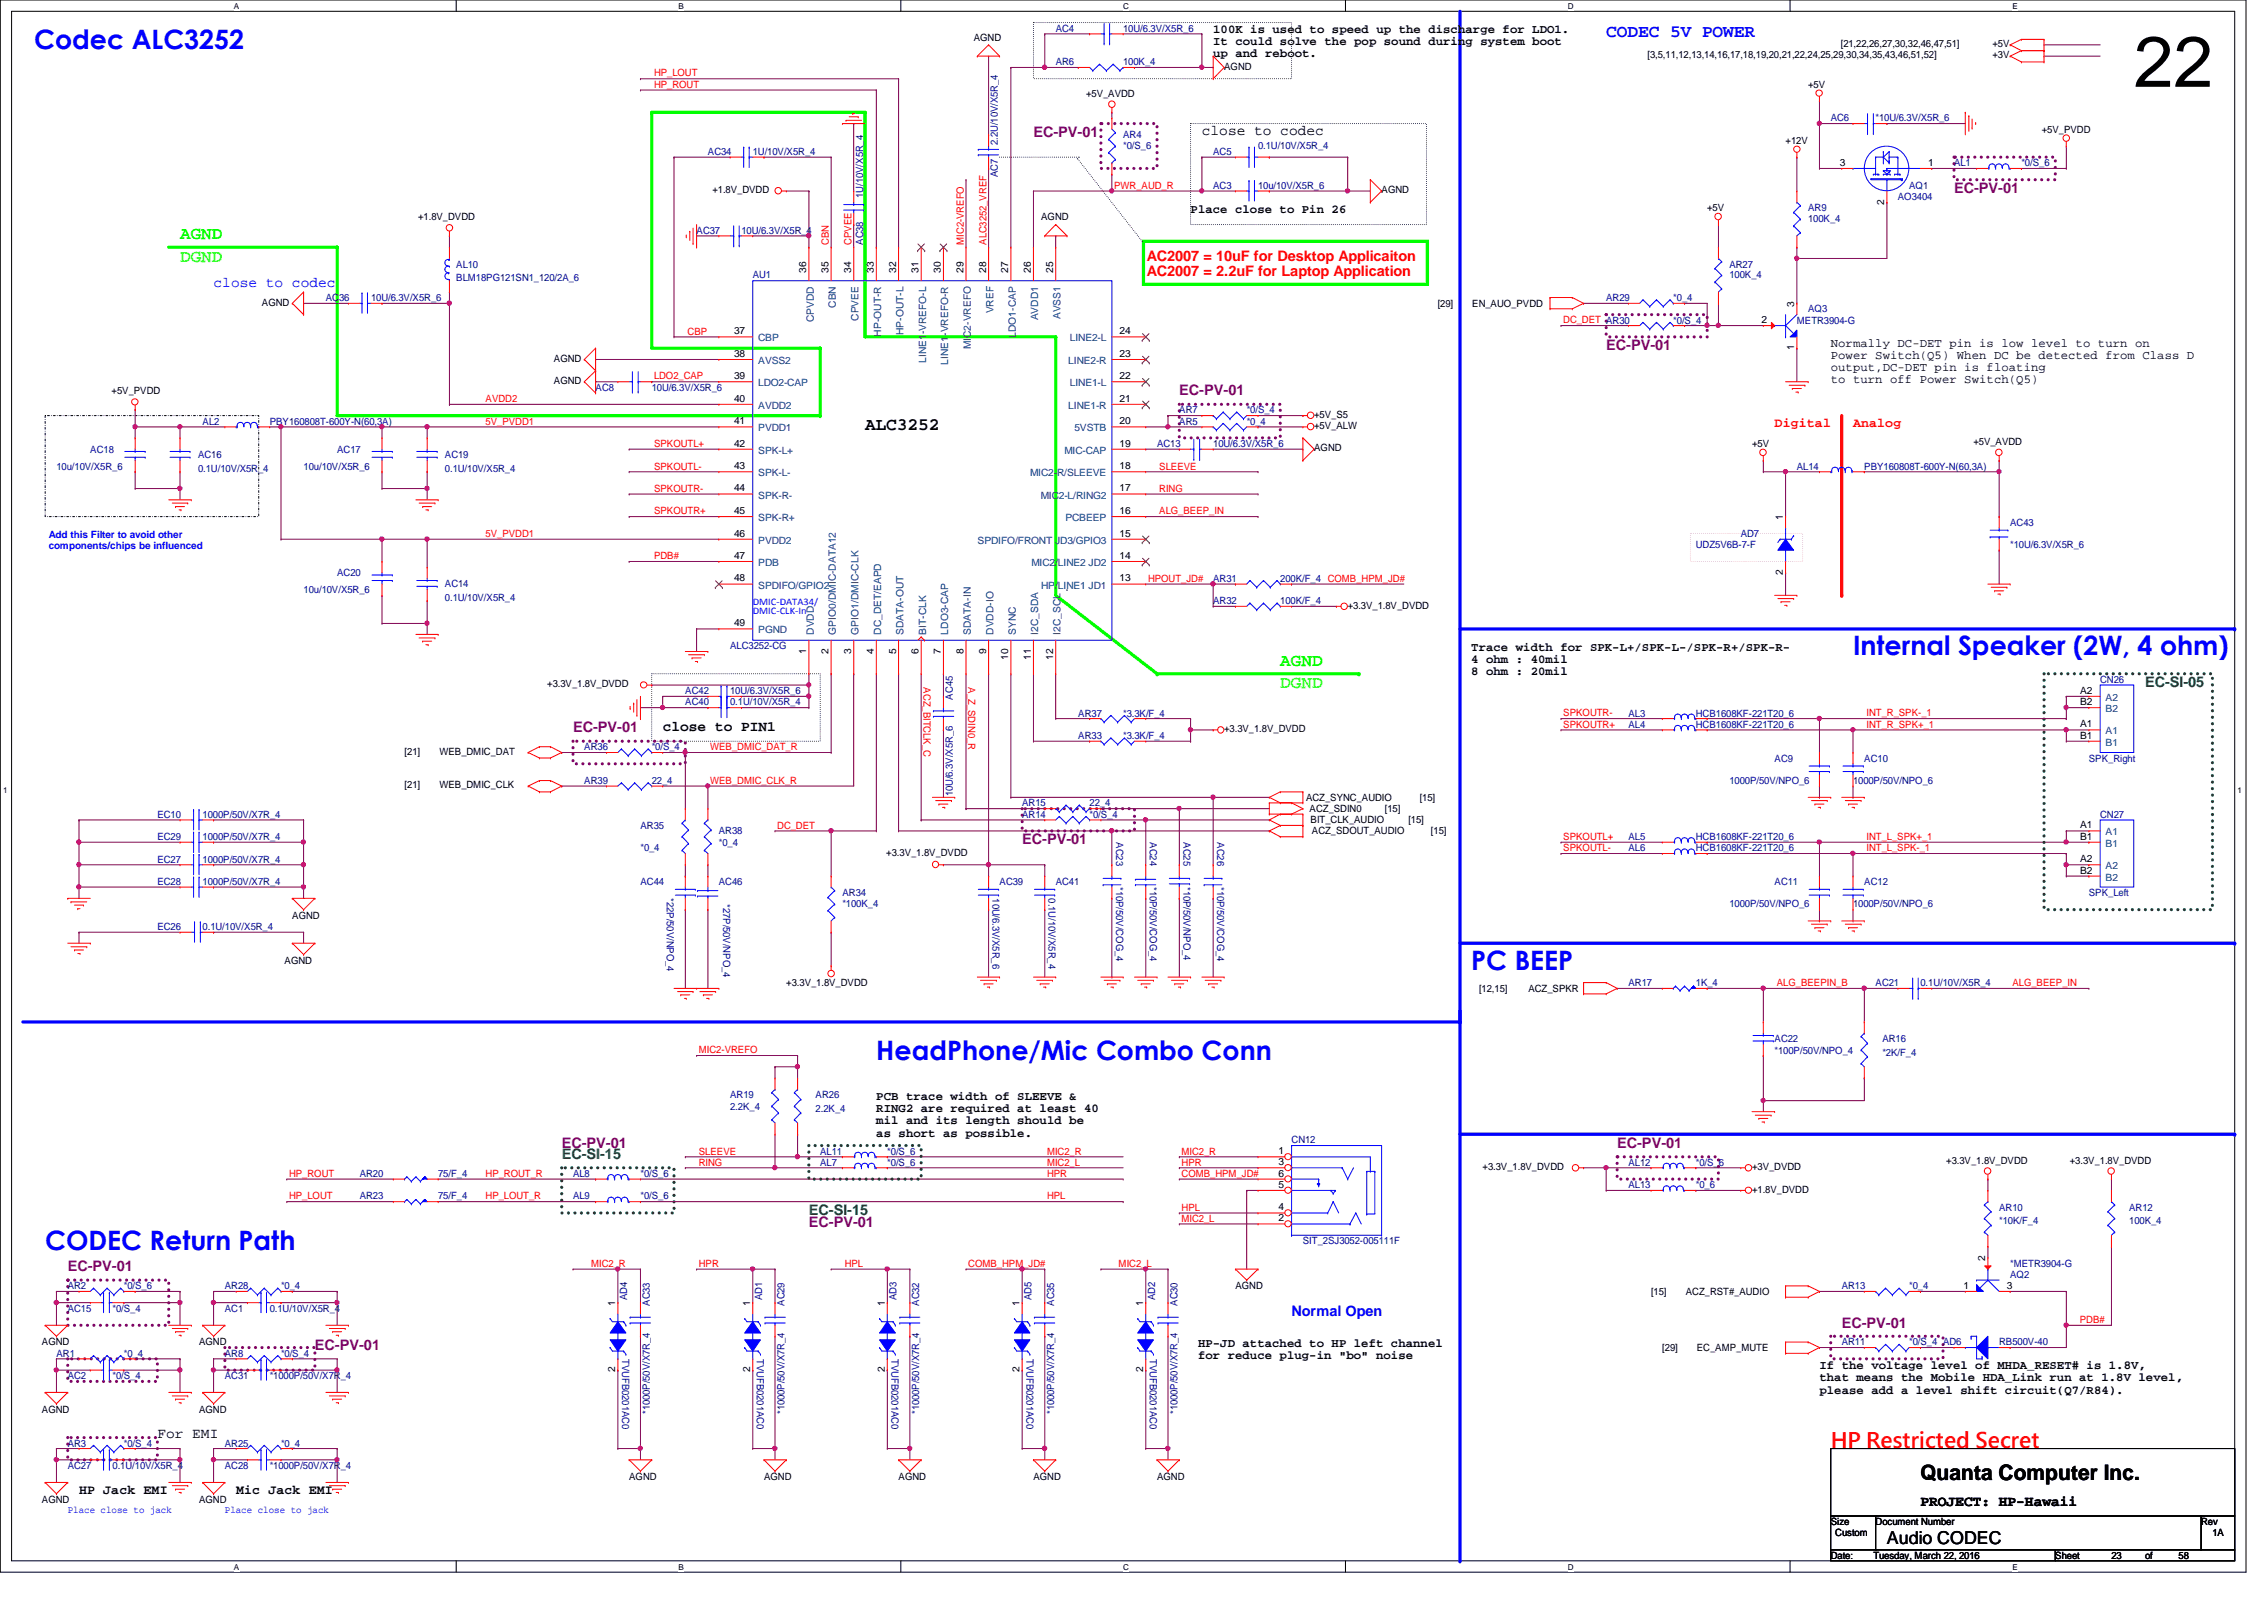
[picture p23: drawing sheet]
<svg xmlns="http://www.w3.org/2000/svg" width="297mm" height="210mm" viewBox="0 0 297 210" stroke-linecap="round" stroke-linejoin="round" font-family="sans-serif">
<defs><g id="words">
<text font-size="9.4" x="279.9" y="11.4">22</text>
<g font-size="3.5" fill="#00f">
<text x="4.5" y="6.4">Codec ALC3252</text>
<text x="243.1" y="86">Internal Speaker (2W, 4 ohm)</text>
<text x="193" y="127.2">PC BEEP</text>
<text x="115" y="139">HeadPhone/Mic Combo Conn</text>
<text x="5.9" y="164">CODEC Return Path</text>
</g>
<text font-size="2.8" fill="#f00" x="240.2" y="189.9">HP Restricted Secret</text>
<text font-size="2.8" x="252" y="194.1">Quanta Computer Inc.</text>
<text font-size="2.3" fill="#00f" x="210.7" y="4.9">CODEC 5V POWER</text>
<g font-size="2.3" fill="#0f0">
<text x="23.6" y="31.4">AGND</text>
<text x="168" y="87.4">AGND</text>
</g>
<g font-size="2.3" fill="#80ff00">
<text x="23.6" y="34.3">DGND</text>
<text x="168" y="90.3">DGND</text>
</g>
<g font-size="2.3">
<text x="113.5" y="56.4">ALC3252</text>
<text x="247.6" y="202.5">Audio CODEC</text>
</g>
<g font-size="1.9" fill="#800080">
<text x="135.6" y="18">EC-PV-01</text>
<text x="256.4" y="25.4">EC-PV-01</text>
<text x="210.7" y="46">EC-PV-01</text>
<text x="154.7" y="51.9">EC-PV-01</text>
<text x="75.2" y="96.1">EC-PV-01</text>
<text x="134.1" y="110.8">EC-PV-01</text>
<text x="73.7" y="150.6">EC-PV-01</text>
<text x="212.2" y="150.6">EC-PV-01</text>
<text x="106.1" y="160.9">EC-PV-01</text>
<text x="8.9" y="166.8">EC-PV-01</text>
<text x="41.3" y="177.1">EC-PV-01</text>
<text x="241.6" y="174.2">EC-PV-01</text>
</g>
<g font-size="1.9">
<text x="157.7" y="17.7">close to codec</text>
<text x="86.9" y="95.9">close to PIN1</text>
<text x="20.7" y="188.6">For EMI</text>
<text x="252" y="197.6">PROJECT: HP-Hawaii</text>
</g>
<g font-size="1.9" fill="#f00">
<text x="150.4" y="34.2">AC2007 = 10uF for Desktop Applicaiton</text>
<text x="150.4" y="36.2">AC2007 = 2.2uF for Laptop Application</text>
</g>
<g font-size="1.9" fill="#00f">
<text x="28" y="37.6">close to codec</text>
<text x="169.5" y="172.7">Normal Open</text>
</g>
<g font-size="1.9" fill="#008000">
<text x="281.4" y="90.2">EC-SI-05</text>
<text x="73.7" y="152.1">EC-SI-15</text>
<text x="106.1" y="159.4">EC-SI-15</text>
</g>
<g font-size="1.7" fill="#f00">
<text x="232.8" y="56">Digital</text>
<text x="243.1" y="56">Analog</text>
</g>
<g font-size="1.7">
<text x="10.4" y="196">HP Jack EMI</text>
<text x="31" y="196">Mic Jack EMI</text>
</g>
<g font-size="1.6">
<text x="159.2" y="4.3">100K is used to speed up the discharge for LDO1.</text>
<text x="159.2" y="5.9">It could solve the pop sound during system boot</text>
<text x="159.2" y="7.5">up and reboot.</text>
<text x="156.2" y="27.9">Place close to Pin 26</text>
<text x="240.2" y="45.5">Normally DC-DET pin is low level to turn on</text>
<text x="240.2" y="47.1">Power Switch(Q5) When DC be detected from Class D</text>
<text x="240.2" y="48.7">output,DC-DET pin is floating</text>
<text x="240.2" y="50.3">to turn off Power Switch(Q5)</text>
<text x="193" y="85.3">Trace width for SPK-L+/SPK-L-/SPK-R+/SPK-R-</text>
<text x="193" y="87">4 ohm : 40mil</text>
<text x="193" y="88.6">8 ohm : 20mil</text>
<text x="115" y="144.3">PCB trace width of SLEEVE &amp;</text>
<text x="115" y="145.9">RING2 are required at least 40</text>
<text x="115" y="147.5">mil and its length should be</text>
<text x="115" y="149.1">as short as possible.</text>
<text x="157.2" y="176.7">HP-JD attached to HP left channel</text>
<text x="157.2" y="178.3">for reduce plug-in &quot;bo&quot; noise</text>
<text x="238.7" y="179.6">If the voltage level of MHDA_RESET# is 1.8V,</text>
<text x="238.7" y="181.2">that means the Mobile HDA_Link run at 1.8V level,</text>
<text x="238.7" y="182.8">please add a level shift circuit(Q7/R84).</text>
</g>
<g font-size="1.3">
<text x="127.8" y="5.3">AGND</text>
<text x="160.6" y="9.1">AGND</text>
<text x="216.2" y="7.7">[3,5,11,12,13,14,16,17,18,19,20,21,22,24,25,29,30,34,35,43,46,51,52]</text>
<text x="237.2" y="11.5">+5V</text>
<text x="241.5" y="6.2">[21,22,26,27,30,32,46,47,51]</text>
<text x="261.4" y="6.2">+5V</text>
<text x="261.4" y="7.7">+3V</text>
<text x="142.5" y="12.7">+5V_AVDD</text>
<text x="267.9" y="17.4">+5V_PVDD</text>
<text x="234.3" y="18.9">+12V</text>
<text x="241.4" y="21.8">3</text>
<text x="253" y="21.8">1</text>
<text x="54.9" y="28.9">+1.8V_DVDD</text>
<text x="93.5" y="25.4">+1.8V_DVDD</text>
<text x="136.6" y="28.9">AGND</text>
<text x="181.3" y="25.4">AGND</text>
<text x="224" y="27.7">+5V</text>
<text x="247.2" y="26.8" transform="rotate(-90 247.2 26.8)">2</text>
<text x="105.8" y="35.8" transform="rotate(-90 105.8 35.8)">36</text>
<text x="108.7" y="35.8" transform="rotate(-90 108.7 35.8)">35</text>
<text x="111.7" y="35.8" transform="rotate(-90 111.7 35.8)">34</text>
<text x="114.6" y="35.8" transform="rotate(-90 114.6 35.8)">33</text>
<text x="117.6" y="35.8" transform="rotate(-90 117.6 35.8)">32</text>
<text x="120.5" y="35.8" transform="rotate(-90 120.5 35.8)">31</text>
<text x="123.4" y="35.8" transform="rotate(-90 123.4 35.8)">30</text>
<text x="126.4" y="35.8" transform="rotate(-90 126.4 35.8)">29</text>
<text x="129.4" y="35.8" transform="rotate(-90 129.4 35.8)">28</text>
<text x="132.3" y="35.8" transform="rotate(-90 132.3 35.8)">27</text>
<text x="135.3" y="35.8" transform="rotate(-90 135.3 35.8)">26</text>
<text x="138.2" y="35.8" transform="rotate(-90 138.2 35.8)">25</text>
<text x="34.4" y="40.1">AGND</text>
<text x="188.6" y="40.2">[29]</text>
<text x="193.2" y="40.2">EN_AUO_PVDD</text>
<text x="235.4" y="40.3" transform="rotate(-90 235.4 40.3)">3</text>
<text x="72.7" y="47.5">AGND</text>
<text x="96.3" y="43.9">37</text>
<text x="96.3" y="46.8">38</text>
<text x="146.9" y="46.8">23</text>
<text x="146.9" y="43.9">24</text>
<text x="231.1" y="42.4">2</text>
<text x="235.4" y="46" transform="rotate(-90 235.4 46)">1</text>
<text x="14.6" y="51.7">+5V_PVDD</text>
<text x="72.7" y="50.4">AGND</text>
<text x="96.3" y="49.7">39</text>
<text x="96.3" y="52.7">40</text>
<text x="146.9" y="52.7">21</text>
<text x="146.9" y="49.7">22</text>
<text x="96.3" y="55.7">41</text>
<text x="96.3" y="58.6">42</text>
<text x="146.9" y="58.6">19</text>
<text x="146.9" y="55.7">20</text>
<text x="172.4" y="56.3">+5V_ALW</text>
<text x="172.4" y="59.2">AGND</text>
<text x="172.4" y="54.8">+5V_S5</text>
<text x="229.9" y="58.6">+5V</text>
<text x="258.9" y="58.3">+5V_AVDD</text>
<text x="96.3" y="61.6">43</text>
<text x="96.3" y="64.5">44</text>
<text x="146.9" y="64.5">17</text>
<text x="146.9" y="61.6">18</text>
<text x="96.3" y="67.4">45</text>
<text x="96.3" y="70.4">46</text>
<text x="146.9" y="70.4">15</text>
<text x="146.9" y="67.4">16</text>
<text x="233.9" y="68.2" transform="rotate(-90 233.9 68.2)">1</text>
<text x="96.3" y="73.3">47</text>
<text x="96.3" y="76.3">48</text>
<text x="146.9" y="76.3">13</text>
<text x="146.9" y="73.3">14</text>
<text x="233.9" y="75.4" transform="rotate(-90 233.9 75.4)">2</text>
<text x="96.3" y="82.2">49</text>
<text x="176.8" y="79.9">+3.3V_1.8V_DVDD</text>
<text x="105.8" y="85.8" transform="rotate(-90 105.8 85.8)">1</text>
<text x="108.7" y="85.8" transform="rotate(-90 108.7 85.8)">2</text>
<text x="111.7" y="85.8" transform="rotate(-90 111.7 85.8)">3</text>
<text x="114.6" y="85.8" transform="rotate(-90 114.6 85.8)">4</text>
<text x="117.6" y="85.8" transform="rotate(-90 117.6 85.8)">5</text>
<text x="120.5" y="85.8" transform="rotate(-90 120.5 85.8)">6</text>
<text x="123.4" y="85.8" transform="rotate(-90 123.4 85.8)">7</text>
<text x="126.4" y="85.8" transform="rotate(-90 126.4 85.8)">8</text>
<text x="129.4" y="85.8" transform="rotate(-90 129.4 85.8)">9</text>
<text x="132.3" y="86.5" transform="rotate(-90 132.3 86.5)">10</text>
<text x="135.3" y="86.5" transform="rotate(-90 135.3 86.5)">11</text>
<text x="138.2" y="86.5" transform="rotate(-90 138.2 86.5)">12</text>
<text x="71.8" y="90.2">+3.3V_1.8V_DVDD</text>
<text x="272.9" y="95.4">A1</text>
<text x="272.9" y="91">A2</text>
<text x="272.9" y="92.5">B2</text>
<text x="53.1" y="99">[21]</text>
<text x="57.7" y="99">WEB_DMIC_DAT</text>
<text x="160.6" y="96.1">+3.3V_1.8V_DVDD</text>
<text x="272.9" y="96.9">B1</text>
<text x="53.1" y="103.4">[21]</text>
<text x="57.7" y="103.4">WEB_DMIC_CLK</text>
<text x="171.4" y="105.1">ACZ_SYNC_AUDIO</text>
<text x="171.8" y="106.5">ACZ_SDIN0</text>
<text x="172" y="108">BIT_CLK_AUDIO</text>
<text x="181.7" y="106.5">[15]</text>
<text x="184.8" y="108">[15]</text>
<text x="186.3" y="105.1">[15]</text>
<text x="116.3" y="112.3">+3.3V_1.8V_DVDD</text>
<text x="172.1" y="109.5">ACZ_SDOUT_AUDIO</text>
<text x="187.7" y="109.5">[15]</text>
<text x="272.9" y="108.7">A1</text>
<text x="272.9" y="110.2">B1</text>
<text x="272.9" y="113.1">A2</text>
<text x="272.9" y="114.6">B2</text>
<text x="38.4" y="120.5">AGND</text>
<text x="37.3" y="126.4">AGND</text>
<text x="103.2" y="129.4">+3.3V_1.8V_DVDD</text>
<text x="194.1" y="130.1">[12,15]</text>
<text x="200.5" y="130.1">ACZ_SPKR</text>
<text x="167.7" y="151.4">1</text>
<text x="167.7" y="154.3">6</text>
<text x="167.7" y="152.9">3</text>
<text x="167.7" y="155.8">5</text>
<text x="194.5" y="153.5">+3.3V_1.8V_DVDD</text>
<text x="229.9" y="153.5">+3V_DVDD</text>
<text x="255.4" y="152.7">+3.3V_1.8V_DVDD</text>
<text x="271.6" y="152.7">+3.3V_1.8V_DVDD</text>
<text x="167.7" y="160.2">2</text>
<text x="167.7" y="158.8">4</text>
<text x="229.9" y="156.5">+1.8V_DVDD</text>
<text x="260.5" y="165.5" transform="rotate(-90 260.5 165.5)">2</text>
<text x="80.7" y="171.4" transform="rotate(-90 80.7 171.4)">1</text>
<text x="98.4" y="171.4" transform="rotate(-90 98.4 171.4)">1</text>
<text x="116.1" y="171.4" transform="rotate(-90 116.1 171.4)">1</text>
<text x="133.8" y="171.4" transform="rotate(-90 133.8 171.4)">1</text>
<text x="150" y="171.4" transform="rotate(-90 150 171.4)">1</text>
<text x="162.1" y="169.1">AGND</text>
<text x="216.6" y="169.9">[15]</text>
<text x="221.2" y="169.9">ACZ_RST#_AUDIO</text>
<text x="257.6" y="169.1">1</text>
<text x="263.3" y="169.1">3</text>
<text x="5.5" y="176.5">AGND</text>
<text x="26.1" y="176.5">AGND</text>
<text x="218.1" y="177.2">[29]</text>
<text x="222.6" y="177.2">EC_AMP_MUTE</text>
<text x="5.5" y="185.3">AGND</text>
<text x="26.1" y="185.3">AGND</text>
<text x="80.7" y="180" transform="rotate(-90 80.7 180)">2</text>
<text x="98.4" y="180" transform="rotate(-90 98.4 180)">2</text>
<text x="116.1" y="180" transform="rotate(-90 116.1 180)">2</text>
<text x="133.8" y="180" transform="rotate(-90 133.8 180)">2</text>
<text x="150" y="180" transform="rotate(-90 150 180)">2</text>
<text x="5.5" y="197.1">AGND</text>
<text x="26.1" y="197.1">AGND</text>
<text x="82.5" y="194.2">AGND</text>
<text x="100.2" y="194.2">AGND</text>
<text x="117.9" y="194.2">AGND</text>
<text x="135.6" y="194.2">AGND</text>
<text x="151.8" y="194.2">AGND</text>
<text x="240.2" y="200.1">Size</text>
<text x="240.8" y="201.5">Custom</text>
<text x="246.1" y="200.1">Document Number</text>
<text x="288.8" y="200.1">Rev</text>
<text x="290.3" y="201.5">1A</text>
<text x="240.2" y="204.5">Date:</text>
<text x="245.8" y="204.5">Tuesday, March 22, 2016</text>
<text x="269.7" y="204.5">Sheet</text>
<text x="277" y="204.5">23</text>
<text x="281.4" y="204.5">of</text>
<text x="285.8" y="204.5">58</text>
</g>
<g font-size="1.3" fill="#000080">
<text x="138.5" y="4.1">AC4</text>
<text x="147.4" y="4.1">10U/6.3V/X5R_6</text>
<text x="138.5" y="8.6">AR6</text>
<text x="147.4" y="8.6">100K_4</text>
<text x="240.2" y="15.9">AC6</text>
<text x="246.1" y="15.9">*10U/6.3V/X5R_6</text>
<text x="92.9" y="20.4">AC34</text>
<text x="98.8" y="20.4">1U/10V/X5R_4</text>
<text x="130.9" y="23.3" transform="rotate(-90 130.9 23.3)">AC7</text>
<text x="130.9" y="19" transform="rotate(-90 130.9 19)">2.2U/10V/X5R_4</text>
<text x="147.4" y="18.1">AR4</text>
<text x="147.4" y="19.6">*0/S_6</text>
<text x="159.2" y="20.4">AC5</text>
<text x="165.1" y="19.6">0.1U/10V/X5R_4</text>
<text x="256.4" y="21.8">AL1</text>
<text x="265.2" y="21.8">*0/S_6</text>
<text x="113.2" y="26" transform="rotate(-90 113.2 26)">1U/10V/X5R_4</text>
<text x="159.2" y="24.8">AC3</text>
<text x="165.1" y="24.8">10u/10V/X5R_6</text>
<text x="237.2" y="27.7">AR9</text>
<text x="237.2" y="29.2">100K_4</text>
<text x="249" y="26.2">AO3404</text>
<text x="250.5" y="24.8">AQ1</text>
<text x="59.9" y="35.1">AL10</text>
<text x="91.4" y="30.6">AC37</text>
<text x="97.3" y="30.6">10U/6.3V/X5R_4</text>
<text x="113.2" y="32.1" transform="rotate(-90 113.2 32.1)">AC38</text>
<text x="226.9" y="35.1">AR27</text>
<text x="42.8" y="39.5">AC36</text>
<text x="48.7" y="39.5">10U/6.3V/X5R_6</text>
<text x="59.9" y="36.8">BLM18PG121SN1_120/2A_6</text>
<text x="98.8" y="36.5">AU1</text>
<text x="210.7" y="39.5">AR29</text>
<text x="219.5" y="39.5">*0_4</text>
<text x="226.9" y="36.5">100K_4</text>
<text x="237.2" y="41">AQ3</text>
<text x="210.7" y="42.5">AR30</text>
<text x="219.5" y="42.5">*0/S_4</text>
<text x="235.8" y="42.5">METR3904-G</text>
<text x="78.1" y="51.3">AC8</text>
<text x="85.5" y="51.3">10U/6.3V/X5R_6</text>
<text x="11.9" y="59.4">AC18</text>
<text x="26.6" y="55.7">AL2</text>
<text x="35.4" y="55.7">PBY160808T-600Y-N(60,3A)</text>
<text x="44.2" y="59.4">AC17</text>
<text x="151.8" y="58.6">AC13</text>
<text x="154.7" y="54.2">AR7</text>
<text x="154.7" y="55.7">AR5</text>
<text x="159.2" y="58.6">10U/6.3V/X5R_6</text>
<text x="163.6" y="54.2">*0/S_4</text>
<text x="163.6" y="55.7">*0_4</text>
<text x="7.4" y="61.6">10u/10V/X5R_6</text>
<text x="26" y="60.1">AC16</text>
<text x="26" y="61.9">0.1U/10V/X5R_4</text>
<text x="39.8" y="61.6">10u/10V/X5R_6</text>
<text x="58.4" y="60.1">AC19</text>
<text x="58.4" y="61.9">0.1U/10V/X5R_4</text>
<text x="235.8" y="61.6">AL14</text>
<text x="244.6" y="61.6">PBY160808T-600Y-N(60,3A)</text>
<text x="222.5" y="71.9">UDZ5V6B-7-F</text>
<text x="228.4" y="70.4">AD7</text>
<text x="263.7" y="69">AC43</text>
<text x="263.7" y="71.9">*10U/6.3V/X5R_6</text>
<text x="39.8" y="77.8">10u/10V/X5R_6</text>
<text x="44.2" y="75.6">AC20</text>
<text x="58.4" y="77">AC14</text>
<text x="159.2" y="76.3">AR31</text>
<text x="168" y="76.3">200K/F_4 COMB_HPM_JD#</text>
<text x="58.4" y="78.8">0.1U/10V/X5R_4</text>
<text x="159.2" y="79.3">AR32</text>
<text x="168" y="79.3">100K/F_4</text>
<text x="95.8" y="85.2">ALC3252-CG</text>
<text x="275.5" y="89.6">CN26</text>
<text x="89.9" y="92.5">AC40</text>
<text x="89.9" y="91.1">AC42</text>
<text x="95.8" y="92.5">0.1U/10V/X5R_4</text>
<text x="95.8" y="91.1">10U/6.3V/X5R_6</text>
<text x="125" y="91.8" transform="rotate(-90 125 91.8)">AC45</text>
<text x="141.5" y="94">AR37</text>
<text x="147.4" y="94">*3.3K/F_4</text>
<text x="213.7" y="95.5">AL4</text>
<text x="213.7" y="94">AL3</text>
<text x="222.5" y="95.5">HCB1608KF-221T20_6</text>
<text x="222.5" y="94">HCB1608KF-221T20_6</text>
<text x="76.7" y="98.4">AR36</text>
<text x="85.5" y="98.4">*0/S_4</text>
<text x="141.5" y="96.9">AR33</text>
<text x="147.4" y="96.9">*3.3K/F_4</text>
<text x="232.8" y="99.9">AC9</text>
<text x="244.6" y="99.9">AC10</text>
<text x="274.1" y="99.9">SPK_Right</text>
<text x="20.7" y="107.3">EC10</text>
<text x="26.6" y="107.3">1000P/50V/X7R_4</text>
<text x="76.7" y="102.8">AR39</text>
<text x="85.5" y="102.8">22_4</text>
<text x="125" y="104.5" transform="rotate(-90 125 104.5)">10U/6.3V/X5R_6</text>
<text x="134.1" y="105.8">AR15</text>
<text x="134.1" y="107.3">AR14</text>
<text x="143" y="105.8">22_4</text>
<text x="143" y="107.3">*0/S_4</text>
<text x="226.9" y="102.8">1000P/50V/NPO_6</text>
<text x="243.1" y="102.8">1000P/50V/NPO_6</text>
<text x="275.5" y="107.3">CN27</text>
<text x="20.7" y="110.2">EC29</text>
<text x="20.7" y="113.2">EC27</text>
<text x="26.6" y="110.2">1000P/50V/X7R_4</text>
<text x="26.6" y="113.2">1000P/50V/X7R_4</text>
<text x="84" y="108.8">AR35</text>
<text x="84" y="111.7">*0_4</text>
<text x="94.3" y="109.5">AR38</text>
<text x="94.3" y="111">*0_4</text>
<text x="146.4" y="110.5" transform="rotate(90 146.4 110.5)">AC23</text>
<text x="150.9" y="110.5" transform="rotate(90 150.9 110.5)">AC24</text>
<text x="155.3" y="110.5" transform="rotate(90 155.3 110.5)">AC25</text>
<text x="159.7" y="110.5" transform="rotate(90 159.7 110.5)">AC26</text>
<text x="213.7" y="110.2">AL5</text>
<text x="213.7" y="111.7">AL6</text>
<text x="222.5" y="110.2">HCB1608KF-221T20_6</text>
<text x="222.5" y="111.7">HCB1608KF-221T20_6</text>
<text x="20.7" y="116.1">EC28</text>
<text x="26.6" y="116.1">1000P/50V/X7R_4</text>
<text x="84" y="116.1">AC44</text>
<text x="87.5" y="117.9" transform="rotate(90 87.5 117.9)">*22P/50V/NPO_4</text>
<text x="94.3" y="116.1">AC46</text>
<text x="94.9" y="118.6" transform="rotate(90 94.9 118.6)">*27P/50V/NPO_4</text>
<text x="110.5" y="117.6">AR34</text>
<text x="110.5" y="119">*100K_4</text>
<text x="130.2" y="117.9" transform="rotate(90 130.2 117.9)">10U/6.3V/X5R_6</text>
<text x="131.1" y="116.1">AC39</text>
<text x="137.6" y="117.9" transform="rotate(90 137.6 117.9)">0.1U/10V/X5R_4</text>
<text x="138.5" y="116.1">AC41</text>
<text x="146.4" y="116.4" transform="rotate(90 146.4 116.4)">*10P/50V/COG_4</text>
<text x="150.9" y="116.4" transform="rotate(90 150.9 116.4)">*10P/50V/COG_4</text>
<text x="155.3" y="116.4" transform="rotate(90 155.3 116.4)">*10P/50V/NPO_4</text>
<text x="159.7" y="116.4" transform="rotate(90 159.7 116.4)">*10P/50V/COG_4</text>
<text x="226.9" y="119">1000P/50V/NPO_6</text>
<text x="232.8" y="116.1">AC11</text>
<text x="243.1" y="119">1000P/50V/NPO_6</text>
<text x="244.6" y="116.1">AC12</text>
<text x="274.1" y="117.6">SPK_Left</text>
<text x="20.7" y="122">EC26</text>
<text x="26.6" y="122">0.1U/10V/X5R_4</text>
<text x="213.7" y="129.4">AR17</text>
<text x="222.5" y="129.4">1K_4</text>
<text x="246.1" y="129.4">AC21</text>
<text x="252" y="129.4">0.1U/10V/X5R_4</text>
<text x="232.8" y="136.7">AC22</text>
<text x="247" y="136.7">AR16</text>
<text x="232.8" y="138.2">*100P/50V/NPO_4</text>
<text x="247" y="138.5">*2K/F_4</text>
<text x="95.8" y="144.1">AR19</text>
<text x="95.8" y="145.6">2.2K_4</text>
<text x="107" y="144.1">AR26</text>
<text x="107" y="145.9">2.2K_4</text>
<text x="169.5" y="150">CN12</text>
<text x="47.2" y="154.4">AR20</text>
<text x="57.5" y="154.4">75/F_4</text>
<text x="75.2" y="154.4">AL8</text>
<text x="84" y="154.4">*0/S_6</text>
<text x="107.6" y="151.5">AL11</text>
<text x="107.6" y="153">AL7</text>
<text x="116.4" y="151.5">*0/S_6</text>
<text x="116.4" y="153">*0/S_6</text>
<text x="213.7" y="155.9">AL13</text>
<text x="213.7" y="153">AL12</text>
<text x="222.5" y="155.9">*0_6</text>
<text x="222.5" y="153">*0/S_6</text>
<text x="47.2" y="157.4">AR23</text>
<text x="57.5" y="157.4">75/F_4</text>
<text x="75.2" y="157.4">AL9</text>
<text x="84" y="157.4">*0/S_6</text>
<text x="262.3" y="158.8">AR10</text>
<text x="262.3" y="160.6">*10K/F_4</text>
<text x="279.4" y="158.8">AR12</text>
<text x="279.4" y="160.6">100K_4</text>
<text x="170.9" y="163.2">SIT_2SJ3052-005111F</text>
<text x="263.7" y="167.7">AQ2</text>
<text x="263.7" y="166.2">*METR3904-G</text>
<text x="8.9" y="169.1">AR2</text>
<text x="8.9" y="172.1">AC15</text>
<text x="14.8" y="172.1">*0/S_4</text>
<text x="16.3" y="169.1">*0/S_6</text>
<text x="29.5" y="172.1">AC1</text>
<text x="29.5" y="169.1">AR28</text>
<text x="35.4" y="172.1">0.1U/10V/X5R_4</text>
<text x="36.9" y="169.1">*0_4</text>
<text x="82.3" y="170.6" transform="rotate(-90 82.3 170.6)">AD4</text>
<text x="85.3" y="171.3" transform="rotate(-90 85.3 171.3)">AC33</text>
<text x="100" y="170.6" transform="rotate(-90 100 170.6)">AD1</text>
<text x="102.9" y="171.3" transform="rotate(-90 102.9 171.3)">AC29</text>
<text x="117.6" y="170.6" transform="rotate(-90 117.6 170.6)">AD3</text>
<text x="120.6" y="171.3" transform="rotate(-90 120.6 171.3)">AC32</text>
<text x="135.3" y="170.6" transform="rotate(-90 135.3 170.6)">AD5</text>
<text x="138.3" y="171.3" transform="rotate(-90 138.3 171.3)">AC35</text>
<text x="151.6" y="170.6" transform="rotate(-90 151.6 170.6)">AD2</text>
<text x="154.5" y="171.3" transform="rotate(-90 154.5 171.3)">AC30</text>
<text x="241.6" y="169.1">AR13</text>
<text x="250.5" y="169.1">*0_4</text>
<text x="7.4" y="178">AR1</text>
<text x="16.3" y="178">*0_4</text>
<text x="29.5" y="178">AR8</text>
<text x="36.9" y="178">*0/S_4</text>
<text x="81.6" y="178.3" transform="rotate(90 81.6 178.3)">TVUFB0201AC0</text>
<text x="99.3" y="178.3" transform="rotate(90 99.3 178.3)">TVUFB0201AC0</text>
<text x="117" y="178.3" transform="rotate(90 117 178.3)">TVUFB0201AC0</text>
<text x="134.7" y="178.3" transform="rotate(90 134.7 178.3)">TVUFB0201AC0</text>
<text x="150.9" y="178.3" transform="rotate(90 150.9 178.3)">TVUFB0201AC0</text>
<text x="241.6" y="176.5">AR11</text>
<text x="250.5" y="176.5">*0/S_4</text>
<text x="254.9" y="176.5">AD6</text>
<text x="262.3" y="176.5">RB500V-40</text>
<text x="8.9" y="180.9">AC2</text>
<text x="14.8" y="180.9">*0/S_4</text>
<text x="29.5" y="180.9">AC31</text>
<text x="35.4" y="180.9">*1000P/50V/X7R_4</text>
<text x="85.3" y="185.5" transform="rotate(-90 85.3 185.5)">*1000P/50V/X7R_4</text>
<text x="102.9" y="185.5" transform="rotate(-90 102.9 185.5)">*1000P/50V/X7R_4</text>
<text x="120.6" y="185.5" transform="rotate(-90 120.6 185.5)">*1000P/50V/X7R_4</text>
<text x="138.3" y="185.5" transform="rotate(-90 138.3 185.5)">*1000P/50V/X7R_4</text>
<text x="154.5" y="185.5" transform="rotate(-90 154.5 185.5)">*1000P/50V/X7R_4</text>
<text x="8.9" y="189.8">AR3</text>
<text x="16.3" y="189.8">*0/S_4</text>
<text x="29.5" y="189.8">AR25</text>
<text x="36.9" y="189.8">*0_4</text>
<text x="8.9" y="192.7">AC27</text>
<text x="14.8" y="192.7">0.1U/10V/X5R_4</text>
<text x="29.5" y="192.7">AC28</text>
<text x="35.4" y="192.7">*1000P/50V/X7R_4</text>
</g>
<g font-size="1.3" fill="#f00">
<text x="85.8" y="11.5">HP_ROUT</text>
<text x="85.8" y="10">HP_LOUT</text>
<text x="146.2" y="24.8">PWR_AUD_R</text>
<text x="108.8" y="32.1" transform="rotate(-90 108.8 32.1)">CBN</text>
<text x="111.7" y="32.1" transform="rotate(-90 111.7 32.1)">CPVEE</text>
<text x="126.4" y="32.1" transform="rotate(-90 126.4 32.1)">MIC2-VREFO</text>
<text x="129.4" y="32.1" transform="rotate(-90 129.4 32.1)">ALC3252_VREF</text>
<text x="90.2" y="43.9">CBP</text>
<text x="205.1" y="42.4">DC_DET</text>
<text x="63.7" y="52.7">AVDD2</text>
<text x="85.8" y="49.8">LDO2_CAP</text>
<text x="63.7" y="55.7">5V_PVDD1</text>
<text x="85.8" y="58.6">SPKOUTL+</text>
<text x="85.8" y="64.5">SPKOUTR-</text>
<text x="85.8" y="61.6">SPKOUTL-</text>
<text x="152.1" y="61.6">SLEEVE</text>
<text x="152.1" y="64.5">RING</text>
<text x="63.7" y="70.4">5V_PVDD1</text>
<text x="85.8" y="67.5">SPKOUTR+</text>
<text x="152.1" y="67.5">ALG_BEEP_IN</text>
<text x="85.8" y="73.4">PDB#</text>
<text x="150.6" y="76.3">HPOUT_JD#</text>
<text x="121.2" y="90.2" transform="rotate(90 121.2 90.2)">ACZ_BITCLK_C</text>
<text x="127" y="90.2" transform="rotate(90 127 90.2)">A_Z_SDIN0_R</text>
<text x="205.1" y="95.5">SPKOUTR+</text>
<text x="205.1" y="94">SPKOUTR-</text>
<text x="244.9" y="94">INT_R_SPK-_1</text>
<text x="244.9" y="95.5">INT_R_SPK+_1</text>
<text x="93.2" y="98.4">WEB_DMIC_DAT_R</text>
<text x="93.2" y="102.8">WEB_DMIC_CLK_R</text>
<text x="102" y="108.7">DC_DET</text>
<text x="205.1" y="111.7">SPKOUTL-</text>
<text x="205.1" y="110.2">SPKOUTL+</text>
<text x="244.9" y="111.7">INT_L_SPK-_1</text>
<text x="244.9" y="110.2">INT_L_SPK+_1</text>
<text x="233.1" y="129.4">ALG_BEEPIN_B</text>
<text x="264" y="129.4">ALG_BEEP_IN</text>
<text x="91.7" y="138.2">MIC2-VREFO</text>
<text x="37.9" y="154.4">HP_ROUT</text>
<text x="63.7" y="154.4">HP_ROUT_R</text>
<text x="91.7" y="151.5">SLEEVE</text>
<text x="91.7" y="152.9">RING</text>
<text x="137.4" y="151.5">MIC2_R</text>
<text x="137.4" y="152.9">MIC2_L</text>
<text x="137.4" y="154.4">HPR</text>
<text x="155" y="151.5">MIC2_R</text>
<text x="155" y="154.4">COMB_HPM_JD#</text>
<text x="155" y="152.9">HPR</text>
<text x="37.9" y="157.4">HP_LOUT</text>
<text x="63.7" y="157.4">HP_LOUT_R</text>
<text x="137.4" y="157.4">HPL</text>
<text x="155" y="160.3">MIC2_L</text>
<text x="155" y="158.8">HPL</text>
<text x="77.6" y="166.2">MIC2_R</text>
<text x="91.7" y="166.2">HPR</text>
<text x="110.8" y="166.2">HPL</text>
<text x="127" y="166.2">COMB_HPM_JD#</text>
<text x="146.8" y="166.2">MIC2_L</text>
<text x="272.9" y="173.6">PDB#</text>
</g>
<g font-size="1.3" fill="#004080">
<text x="109.7" y="40.4" transform="rotate(-90 109.7 40.4)">CBN</text>
<text x="130.3" y="41.1" transform="rotate(-90 130.3 41.1)">VREF</text>
<text x="139.1" y="41.9" transform="rotate(-90 139.1 41.9)">AVSS1</text>
<text x="99.5" y="44.8">CBP</text>
<text x="99.5" y="47.8">AVSS2</text>
<text x="106.8" y="42.2" transform="rotate(-90 106.8 42.2)">CPVDD</text>
<text x="112.6" y="42.1" transform="rotate(-90 112.6 42.1)">CPVEE</text>
<text x="115.6" y="44.2" transform="rotate(-90 115.6 44.2)">HP-OUT-R</text>
<text x="118.5" y="43.9" transform="rotate(-90 118.5 43.9)">HP-OUT-L</text>
<text x="121.5" y="47.6" transform="rotate(-90 121.5 47.6)">LINE1-VREFO-L</text>
<text x="124.4" y="47.8" transform="rotate(-90 124.4 47.8)">LINE1-VREFO-R</text>
<text x="127.4" y="45.8" transform="rotate(-90 127.4 45.8)">MIC2-VREFO</text>
<text x="133.3" y="44.3" transform="rotate(-90 133.3 44.3)">LDO1-CAP</text>
<text x="136.2" y="42" transform="rotate(-90 136.2 42)">AVDD1</text>
<text x="140.2" y="47.8">LINE2-R</text>
<text x="140.4" y="44.8">LINE2-L</text>
<text x="99.5" y="50.7">LDO2-CAP</text>
<text x="99.5" y="53.6">AVDD2</text>
<text x="140.2" y="53.6">LINE1-R</text>
<text x="140.4" y="50.7">LINE1-L</text>
<text x="99.5" y="56.6">PVDD1</text>
<text x="99.5" y="59.5">SPK-L+</text>
<text x="139.7" y="59.5">MIC-CAP</text>
<text x="141" y="56.6">5VSTB</text>
<text x="99.5" y="62.5">SPK-L-</text>
<text x="99.5" y="65.4">SPK-R-</text>
<text x="135.2" y="62.5">MIC2-R/SLEEVE</text>
<text x="136.6" y="65.4">MIC2-L/RING2</text>
<text x="99.5" y="68.4">SPK-R+</text>
<text x="99.5" y="71.3">PVDD2</text>
<text x="128.3" y="71.3">SPDIFO/FRONT JD3/GPIO3</text>
<text x="139.8" y="68.4">PCBEEP</text>
<text x="99.5" y="74.3">PDB</text>
<text x="99.5" y="77.2">SPDIFO/GPIO2</text>
<text x="135.3" y="74.3">MIC2/LINE2 JD2</text>
<text x="136.6" y="77.2">HP/LINE1 JD1</text>
<text x="99.5" y="83.1">PGND</text>
<text x="106.8" y="83.3" transform="rotate(-90 106.8 83.3)">DVDD</text>
<text x="109.7" y="83.3" transform="rotate(-90 109.7 83.3)">GPIO0/DMIC-DATA12</text>
<text x="112.6" y="83.3" transform="rotate(-90 112.6 83.3)">GPIO1/DMIC-CLK</text>
<text x="115.6" y="83.3" transform="rotate(-90 115.6 83.3)">DC_DET/EAPD</text>
<text x="118.5" y="83.3" transform="rotate(-90 118.5 83.3)">SDATA-OUT</text>
<text x="121.5" y="83.3" transform="rotate(-90 121.5 83.3)">BIT-CLK</text>
<text x="124.4" y="83.3" transform="rotate(-90 124.4 83.3)">LDO3-CAP</text>
<text x="127.4" y="83.3" transform="rotate(-90 127.4 83.3)">SDATA-IN</text>
<text x="130.3" y="83.3" transform="rotate(-90 130.3 83.3)">DVDD-IO</text>
<text x="133.3" y="83.3" transform="rotate(-90 133.3 83.3)">SYNC</text>
<text x="136.2" y="83.3" transform="rotate(-90 136.2 83.3)">I2C_SDA</text>
<text x="139.1" y="83.3" transform="rotate(-90 139.1 83.3)">I2C_SCL</text>
<text x="276.3" y="91.9">A2</text>
<text x="276.3" y="93.4">B2</text>
<text x="276.3" y="96.4">A1</text>
<text x="276.3" y="97.8">B1</text>
<text x="276.3" y="109.6">A1</text>
<text x="276.3" y="111.1">B1</text>
<text x="276.3" y="114">A2</text>
<text x="276.3" y="115.5">B2</text>
</g>
<g font-size="1.3" fill="#00f">
<text x="6.4" y="70.6">Add this Filter to avoid other</text>
<text x="6.4" y="72">components/chips be influenced</text>
<text x="98.8" y="79.4">DMIC-DATA34/</text>
<text x="98.8" y="80.5">DMIC-CLK-In</text>
<text x="8.9" y="198.5">Place close to jack</text>
<text x="29.5" y="198.5">Place close to jack</text>
</g>
<g font-size="1.1">
<text x="30.7" y="1.1">A</text>
<text x="89" y="1.1">B</text>
<text x="147.4" y="1.1">C</text>
<text x="205.7" y="1.1">D</text>
<text x="264" y="1.1">E</text>
<text x=".4" y="104.1">1</text>
<text x="293.6" y="104.1">1</text>
<text x="30.7" y="205.9">A</text>
<text x="89" y="205.9">B</text>
<text x="147.4" y="205.9">C</text>
<text x="205.7" y="205.9">D</text>
<text x="264" y="205.9">E</text>
</g>
</g></defs>
<path d="M0 0h294.7v206.2h-294.7zM1.5 1.5h291.7v203.3h-291.7z" fill="none" stroke="#000" stroke-width=".13"/>
<g fill="#fff">
<path d="M30.7 .2h.7v1.2h-.7z"/>
<path d="M30.7 204.9h.7v1.2h-.7z"/>
</g>
<path d="M59.9 0v1.5M59.9 204.8v1.4" fill="none" stroke="#000" stroke-width=".13"/>
<g fill="#fff">
<path d="M89 .2h.7v1.2h-.7z"/>
<path d="M89 204.9h.7v1.2h-.7z"/>
</g>
<path d="M118.2 0v1.5M118.2 204.8v1.4" fill="none" stroke="#000" stroke-width=".13"/>
<g fill="#fff">
<path d="M147.4 .2h.7v1.2h-.7z"/>
<path d="M147.4 204.9h.7v1.2h-.7z"/>
</g>
<path d="M176.5 0v1.5M176.5 204.8v1.4" fill="none" stroke="#000" stroke-width=".13"/>
<g fill="#fff">
<path d="M205.7 .2h.8v1.2h-.8z"/>
<path d="M205.7 204.9h.8v1.2h-.8z"/>
</g>
<path d="M234.9 0v1.5M234.9 204.8v1.4" fill="none" stroke="#000" stroke-width=".13"/>
<g fill="#fff">
<path d="M264 .2h.7v1.2h-.7z"/>
<path d="M264 204.9h.7v1.2h-.7z"/>
<path d="M.4 103.1h.6v1.2h-.6z"/>
<path d="M293.6 103.1h.6v1.2h-.6z"/>
</g>
<path d="M140 77.3h.1" fill="none" stroke="#000" stroke-width=".13"/>
<path d="M151.8 88.4h26.5" fill="none" stroke="#0f0" stroke-width=".42"/>
<circle cx="178.3" cy="88.4" r=".21" fill="#0f0"/>
<path d="M3 134.1h188.6" fill="none" stroke="#00f" stroke-width=".42"/>
<circle cx="191.6" cy="134.1" r=".21" fill="#00f"/>
<path d="M191.6 1.5v132.6" fill="none" stroke="#00f" stroke-width=".42"/>
<circle cx="191.6" cy="134.1" r=".21" fill="#00f"/>
<path d="M191.6 82.5h101.6" fill="none" stroke="#00f" stroke-width=".42"/>
<circle cx="293.2" cy="82.5" r=".21" fill="#00f"/>
<path d="M156.2 16.2h31v13.3h-31z" fill="none" stroke="#000" stroke-width=".13" stroke-dasharray="0 .3"/>
<path d="M138.5 78.1l13.3 10.3" fill="none" stroke="#0f0" stroke-width=".42"/>
<circle cx="151.8" cy="88.4" r=".21" fill="#0f0"/>
<path d="M138.5 44.2v33.9" fill="none" stroke="#0f0" stroke-width=".42"/>
<circle cx="138.5" cy="44.2" r=".21" fill="#0f0"/>
<path d="M113.5 44.2h25" fill="none" stroke="#0f0" stroke-width=".42"/>
<circle cx="138.5" cy="44.2" r=".21" fill="#0f0"/>
<path d="M113.5 14.7v29.5" fill="none" stroke="#0f0" stroke-width=".42"/>
<circle cx="113.5" cy="14.7" r=".21" fill="#0f0"/>
<path d="M85.5 14.7h28" fill="none" stroke="#0f0" stroke-width=".42"/>
<circle cx="113.5" cy="14.7" r=".21" fill="#0f0"/>
<path d="M85.5 14.7v31" fill="none" stroke="#0f0" stroke-width=".42"/>
<circle cx="85.5" cy="14.7" r=".21" fill="#0f0"/>
<path d="M85.5 45.7h22.1" fill="none" stroke="#0f0" stroke-width=".42"/>
<circle cx="107.6" cy="45.7" r=".21" fill="#0f0"/>
<path d="M107.6 45.7v8.8" fill="none" stroke="#0f0" stroke-width=".42"/>
<circle cx="107.6" cy="45.7" r=".21" fill="#0f0"/>
<path d="M44.2 54.5h63.4" fill="none" stroke="#0f0" stroke-width=".42"/>
<circle cx="107.6" cy="54.5" r=".21" fill="#0f0"/>
<path d="M44.2 32.4v22.1" fill="none" stroke="#0f0" stroke-width=".42"/>
<circle cx="44.2" cy="32.4" r=".21" fill="#0f0"/>
<path d="M22.1 32.4h22.1" fill="none" stroke="#0f0" stroke-width=".42"/>
<circle cx="44.2" cy="32.4" r=".21" fill="#0f0"/>
<path d="M150 31.7h37.3v5.6h-37.3z" fill="none" stroke="#0f0" stroke-width=".42"/>
<path d="M131.1 20.6h10.5M141.3 20.8h.1M141.6 20.6h.1M149.9 31.7l-8.6-10.9" fill="none" stroke="#000" stroke-width=".13" stroke-dasharray="0 .3"/>
<path d="M5.9 54.5h28v13.3h-28z" fill="none" stroke="#000" stroke-width=".13" stroke-dasharray=".3 .3 0 .3"/>
<path d="M241.6 54.5v23.6" fill="none" stroke="#f00" stroke-width=".42"/>
<circle cx="241.6" cy="78.1" r=".21" fill="#f00"/>
<path d="M191.6 123.7h101.6" fill="none" stroke="#00f" stroke-width=".42"/>
<circle cx="293.2" cy="123.7" r=".21" fill="#00f"/>
<path d="M191.6 132.6v72.2" fill="none" stroke="#00f" stroke-width=".42"/>
<circle cx="191.6" cy="204.8" r=".21" fill="#00f"/>
<path d="M191.6 148.8h101.6" fill="none" stroke="#00f" stroke-width=".42"/>
<circle cx="293.2" cy="148.8" r=".21" fill="#00f"/>
<path d="M221.8 70h14.7v3.7h-14.7z" fill="none" stroke="#ff80ff" stroke-width=".13" stroke-dasharray="0 .3"/>
<path d="M135.6 3h33.9v7.3h-33.9zM85.5 88.4h22.1v8.8h-22.1z" fill="none" stroke="#000" stroke-width=".13" stroke-dasharray="0 .3"/>
<path d="M268.2 88.4h22.1v30.9h-22.1zM73.7 153.2h14.7v5.9h-14.7zM106.1 150.3h14.8v4.4h-14.8z" fill="none" stroke="#008000" stroke-width=".42" stroke-dasharray="0 .8"/>
<path d="M144.4 16.2h7.4v5.9h-7.4zM256.4 20.6h13.3v3h-13.3zM154.7 53h13.3v4.4h-13.3zM210.7 41.3h13.3v2.9h-13.3zM75.2 97.2h14.7v3h-14.7zM134.1 106.1h14.7v2.9h-14.7zM212.2 151.8h13.3v2.9h-13.3zM8.9 167.9h13.2v6h-13.2zM8.9 178.3h11.8v2.9h-11.8zM29.5 176.8h11.8v2.9h-11.8zM240.2 175.3h14.7v3h-14.7zM8.9 188.6h11.8v2.9h-11.8z" fill="none" stroke="#800080" stroke-width=".42" stroke-dasharray="0 .8"/>
<path d="M36.9 70.7h.1M36.9 70.7h13.2M169.5 76.6h.1M169.5 76.6h14.7" fill="none" stroke="#800040" stroke-width=".13"/>
<circle cx="50.1" cy="70.7" r=".29" fill="#f0f"/>
<circle cx="50.1" cy="70.7" r=".29" fill="none" stroke="#f0f" stroke-width=".13"/>
<path d="M75.2 166.5h.1M75.2 166.5h5.9M84 175.3h.1M84 175.3v14.7" fill="none" stroke="#800040" stroke-width=".13"/>
<circle cx="84" cy="190" r=".29" fill="#f0f"/>
<circle cx="84" cy="190" r=".29" fill="none" stroke="#f0f" stroke-width=".13"/>
<path d="M17.7 64.1h.1M17.7 64.1h5.9M23.6 64.1h.1M23.6 64.1v1.5" fill="none" stroke="#800040" stroke-width=".13"/>
<circle cx="23.6" cy="64.1" r=".29" fill="#f0f"/>
<circle cx="23.6" cy="64.1" r=".29" fill="none" stroke="#f0f" stroke-width=".13"/>
<path d="M17.7 61.9h.1M17.7 61.9v2.2M23.6 61.9h.1M23.6 61.9v2.2M81.1 166.5h.1M81.1 166.5v4.4" fill="none" stroke="#800040" stroke-width=".13"/>
<circle cx="81" cy="166.5" r=".29" fill="#f0f"/>
<circle cx="81" cy="166.5" r=".29" fill="none" stroke="#f0f" stroke-width=".13"/>
<path d="M56 81.8h.1M56 81.8v1.4M81.1 179.7h.1M81.1 179.7v10.3M84 166.5h.1M84 166.5v4.4" fill="none" stroke="#800040" stroke-width=".13"/>
<circle cx="56" cy="81.8" r=".29" fill="#f0f"/>
<circle cx="56" cy="81.8" r=".29" fill="none" stroke="#f0f" stroke-width=".13"/>
<path d="M50.1 56h.1M50.1 56v1.4M50.1 70.7h.1M50.1 64.1h.1M50.1 70.7h5.9M50.1 64.1h5.9M56 64.1h.1M56 64.1v1.5M150.3 76.6h8.9M159.2 76.6h.1" fill="none" stroke="#800040" stroke-width=".13"/>
<circle cx="56" cy="64.1" r=".29" fill="#f0f"/>
<circle cx="56" cy="64.1" r=".29" fill="none" stroke="#f0f" stroke-width=".13"/>
<g fill="none" stroke="#800040" stroke-width=".13">
<path d="M17.7 56h.1M17.7 56v1.4M23.6 56h.1M23.6 56h5.9M23.6 56v1.4M50.1 56h.1M50.1 56h44.2M56 56h.1M56 56v1.4M82.5 58.9h.1M82.5 58.9h11.8M50.1 61.9h.1"/>
<path d="M50.1 78.1h.1M50.1 61.9v2.2M50.1 78.1v3.7M56 61.9h.1M56 78.8h.1M56 61.9v2.2M56 78.8v3h-5.9M82.5 67.8h.1M82.5 64.8h.1M82.5 61.9h.1M82.5 67.8h11.8M82.5 64.8h11.8"/>
<path d="M82.5 61.9h11.8M50.1 81.8h.1M91.4 82.5h.1M91.4 82.5v3M91.4 82.5h2.9M81.1 166.5h.1M81.1 166.5h2.9"/>
</g>
<circle cx="56" cy="56" r=".29" fill="#f0f"/>
<circle cx="56" cy="56" r=".29" fill="none" stroke="#f0f" stroke-width=".13"/>
<path d="M56 70.7h.1M56 70.7h38.3" fill="none" stroke="#800040" stroke-width=".13"/>
<circle cx="56" cy="70.7" r=".29" fill="#f0f"/>
<circle cx="56" cy="70.7" r=".29" fill="none" stroke="#f0f" stroke-width=".13"/>
<path d="M104.6 138.5h.1M104.6 138.5v1.5M89.9 151.8h.1M104.6 148.8h.1M104.6 148.8v3h-14.7" fill="none" stroke="#800040" stroke-width=".13"/>
<circle cx="104.6" cy="151.7" r=".29" fill="#f0f"/>
<circle cx="104.6" cy="151.7" r=".29" fill="none" stroke="#f0f" stroke-width=".13"/>
<path d="M112 16.2h.1M112 16.2v8.9M112 29.5h.1M112 29.5v2.9M91.4 138.5h.1M91.4 138.5h13.2M16.3 170.9h.1M16.3 170.9h7.3" fill="none" stroke="#800040" stroke-width=".13"/>
<circle cx="23.6" cy="170.9" r=".29" fill="#f0f"/>
<circle cx="23.6" cy="170.9" r=".29" fill="none" stroke="#f0f" stroke-width=".13"/>
<path d="M7.4 170.9h.1M7.4 169.4h.1M7.4 170.9h4.5M7.4 169.4v1.5" fill="none" stroke="#800040" stroke-width=".13"/>
<circle cx="7.4" cy="170.9" r=".29" fill="#f0f"/>
<circle cx="7.4" cy="170.9" r=".29" fill="none" stroke="#f0f" stroke-width=".13"/>
<path d="M7.4 170.9h.1M7.4 169.4h.1M7.4 169.4h3M7.4 170.9v3M17.7 169.4h.1M17.7 169.4h5.9M23.6 169.4h.1M23.6 170.9h.1M23.6 169.4v4.5M36.9 170.9h.1M36.9 170.9h7.3" fill="none" stroke="#800040" stroke-width=".13"/>
<circle cx="44.2" cy="170.9" r=".29" fill="#f0f"/>
<circle cx="44.2" cy="170.9" r=".29" fill="none" stroke="#f0f" stroke-width=".13"/>
<path d="M28 170.9h.1M28 169.4h.1M28 170.9h4.5M28 169.4v1.5" fill="none" stroke="#800040" stroke-width=".13"/>
<circle cx="28" cy="170.9" r=".29" fill="#f0f"/>
<circle cx="28" cy="170.9" r=".29" fill="none" stroke="#f0f" stroke-width=".13"/>
<g fill="none" stroke="#800040" stroke-width=".13">
<path d="M7.4 179.7h.1M7.4 178.3h.1M7.4 179.7h4.5M7.4 178.3v4.4M16.3 179.7h.1M16.3 179.7h7.3M28 170.9h.1M28 169.4h.1M28 169.4h3M28 170.9v3M38.4 169.4h.1M38.4 169.4h5.8"/>
<path d="M44.2 169.4h.1M44.2 170.9h.1M44.2 169.4v4.5"/>
</g>
<circle cx="7.4" cy="179.7" r=".29" fill="#f0f"/>
<circle cx="7.4" cy="179.7" r=".29" fill="none" stroke="#f0f" stroke-width=".13"/>
<path d="M7.4 178.3h.1M7.4 178.3h3M28 179.7h.1M28 178.3h.1M28 179.7h4.5M28 178.3v4.4M36.9 179.7h.1M38.4 178.3h.1M38.4 178.3h5.8M44.2 178.3h.1M44.2 178.3v1.4h-7.3" fill="none" stroke="#800040" stroke-width=".13"/>
<circle cx="28" cy="179.7" r=".29" fill="#f0f"/>
<circle cx="28" cy="179.7" r=".29" fill="none" stroke="#f0f" stroke-width=".13"/>
<path d="M231.3 144.4h.1M231.3 144.4h13.3M28 178.3h.1M28 178.3h3" fill="none" stroke="#800040" stroke-width=".13"/>
<circle cx="231.3" cy="144.4" r=".29" fill="#f0f"/>
<circle cx="231.3" cy="144.4" r=".29" fill="none" stroke="#f0f" stroke-width=".13"/>
<g fill="none" stroke="#800040" stroke-width=".13">
<path d="M212.2 129.7h.1M212.2 129.7h5.9M224 129.7h.1M224 129.7h7.3M244.6 129.7h.1M244.6 129.7h4.4M244.6 129.7v4.4M253.4 129.7h20.7M274.1 129.7h.1M231.3 144.4h.1M231.3 144.4v1.4M244.6 141.4h.1"/>
<path d="M244.6 141.4v3"/>
</g>
<circle cx="244.6" cy="129.6" r=".29" fill="#f0f"/>
<circle cx="244.6" cy="129.6" r=".29" fill="none" stroke="#f0f" stroke-width=".13"/>
<path d="M231.3 129.7h.1M231.3 129.7h13.3M231.3 129.7v4.4" fill="none" stroke="#800040" stroke-width=".13"/>
<circle cx="231.3" cy="129.6" r=".29" fill="#f0f"/>
<circle cx="231.3" cy="129.6" r=".29" fill="none" stroke="#f0f" stroke-width=".13"/>
<g fill="none" stroke="#800040" stroke-width=".13">
<path d="M204.8 95.8h.1M204.8 95.8h13.3M224 95.8h.1M224 95.8h19.1M238.7 94.3h.1M238.7 94.3v4.4M238.7 94.3h32.4M271.1 94.3h.1M204.8 112h.1M204.8 110.5h.1M204.8 112h13.3M204.8 110.5h13.3"/>
<path d="M238.7 104.6h.1M238.7 103.1v1.5M243.1 104.6h.1M243.1 103.1v1.5M231.3 138.5h.1M231.3 138.5v5.9"/>
</g>
<circle cx="238.7" cy="94.2" r=".29" fill="#f0f"/>
<circle cx="238.7" cy="94.2" r=".29" fill="none" stroke="#f0f" stroke-width=".13"/>
<path d="M56 70.7h.1M56 70.7v3.7M243.1 95.8h28M271.1 95.8h.1" fill="none" stroke="#800040" stroke-width=".13"/>
<circle cx="243.1" cy="95.7" r=".29" fill="#f0f"/>
<circle cx="243.1" cy="95.7" r=".29" fill="none" stroke="#f0f" stroke-width=".13"/>
<circle cx="271.1" cy="95.7" r=".29" fill="#f0f"/>
<circle cx="271.1" cy="95.7" r=".29" fill="none" stroke="#f0f" stroke-width=".13"/>
<path d="M204.8 94.3h.1M204.8 94.3h13.3M243.1 95.8h.1M243.1 95.8v2.9M224 112h.1M224 112h47.1M243.1 112h.1M243.1 112v2.9M243.1 119.3v1.5M271.1 112h.1M243.1 120.8h.1" fill="none" stroke="#800040" stroke-width=".13"/>
<circle cx="243.1" cy="111.9" r=".29" fill="#f0f"/>
<circle cx="243.1" cy="111.9" r=".29" fill="none" stroke="#f0f" stroke-width=".13"/>
<path d="M17.7 56h.1M17.7 56h5.9M238.7 110.5h.1M238.7 110.5v4.4M238.7 119.3v1.5M238.7 120.8h.1" fill="none" stroke="#800040" stroke-width=".13"/>
<circle cx="23.6" cy="56" r=".29" fill="#f0f"/>
<circle cx="23.6" cy="56" r=".29" fill="none" stroke="#f0f" stroke-width=".13"/>
<circle cx="17.7" cy="56" r=".29" fill="#f0f"/>
<circle cx="17.7" cy="56" r=".29" fill="none" stroke="#f0f" stroke-width=".13"/>
<path d="M50.1 70.7h.1M50.1 70.7v3M82.5 73.7h.1M82.5 73.7h11.8M238.7 110.5h32.4M271.1 110.5h.1" fill="none" stroke="#800040" stroke-width=".13"/>
<circle cx="238.7" cy="110.5" r=".29" fill="#f0f"/>
<circle cx="238.7" cy="110.5" r=".29" fill="none" stroke="#f0f" stroke-width=".13"/>
<circle cx="271.1" cy="110.5" r=".29" fill="#f0f"/>
<circle cx="271.1" cy="110.5" r=".29" fill="none" stroke="#f0f" stroke-width=".13"/>
<path d="M23.6 179.7h.1M23.6 179.7v3" fill="none" stroke="#800040" stroke-width=".13"/>
<circle cx="23.6" cy="179.7" r=".29" fill="#f0f"/>
<circle cx="23.6" cy="179.7" r=".29" fill="none" stroke="#f0f" stroke-width=".13"/>
<path d="M224 94.3h.1M224 94.3h14.7M224 110.5h.1M224 110.5h14.7M44.2 179.7h.1M44.2 179.7v3" fill="none" stroke="#800040" stroke-width=".13"/>
<circle cx="44.2" cy="179.7" r=".29" fill="#f0f"/>
<circle cx="44.2" cy="179.7" r=".29" fill="none" stroke="#f0f" stroke-width=".13"/>
<path d="M17.7 178.3h.1M17.7 178.3h5.9M23.6 178.3h.1M23.6 178.3v1.4M16.3 191.5h.1M16.3 191.5h7.3" fill="none" stroke="#800040" stroke-width=".13"/>
<circle cx="23.6" cy="191.5" r=".29" fill="#f0f"/>
<circle cx="23.6" cy="191.5" r=".29" fill="none" stroke="#f0f" stroke-width=".13"/>
<path d="M7.4 191.5h.1M7.4 190h.1M7.4 191.5h4.5M7.4 190v4.5M17.7 190h.1M17.7 190h5.9M23.6 190h.1M23.6 190v1.5" fill="none" stroke="#800040" stroke-width=".13"/>
<circle cx="7.4" cy="191.5" r=".29" fill="#f0f"/>
<circle cx="7.4" cy="191.5" r=".29" fill="none" stroke="#f0f" stroke-width=".13"/>
<path d="M7.4 190h.1M7.4 190h3M23.6 191.5h.1M23.6 191.5v3M36.9 191.5h.1M36.9 191.5h7.3" fill="none" stroke="#800040" stroke-width=".13"/>
<circle cx="44.2" cy="191.5" r=".29" fill="#f0f"/>
<circle cx="44.2" cy="191.5" r=".29" fill="none" stroke="#f0f" stroke-width=".13"/>
<path d="M28 191.5h.1M28 190h.1M28 191.5h4.5M28 190v4.5M38.4 190h.1M38.4 190h5.8M44.2 191.5h.1M44.2 191.5v3" fill="none" stroke="#800040" stroke-width=".13"/>
<circle cx="28" cy="191.5" r=".29" fill="#f0f"/>
<circle cx="28" cy="191.5" r=".29" fill="none" stroke="#f0f" stroke-width=".13"/>
<g fill="none" stroke="#800040" stroke-width=".13">
<path d="M17.7 53.8h.1M17.7 53.8v2.2M35.4 56h1.5M36.9 56h.1M10.4 113.5h.1M10.4 113.5h13.2M10.4 122.3h.1M10.4 122.3h13.2M10.4 122.3v1.4M28 122.3h.1M28 122.3h11.8M39.8 122.3h.1"/>
<path d="M39.8 122.3v1.4M116.4 151.8h.1M116.4 151.8h31M28 190h.1M28 190h3M44.2 190h.1M44.2 190v1.5"/>
</g>
<circle cx="10.3" cy="113.4" r=".29" fill="#f0f"/>
<circle cx="10.3" cy="113.4" r=".29" fill="none" stroke="#f0f" stroke-width=".13"/>
<path d="M10.4 113.5h.1M10.4 113.5v2.9M28 113.5h.1M28 113.5h11.8" fill="none" stroke="#800040" stroke-width=".13"/>
<circle cx="39.8" cy="113.4" r=".29" fill="#f0f"/>
<circle cx="39.8" cy="113.4" r=".29" fill="none" stroke="#f0f" stroke-width=".13"/>
<path d="M28 116.4h.1M28 116.4h11.8M39.8 116.4h.1M39.8 116.4v1.5" fill="none" stroke="#800040" stroke-width=".13"/>
<circle cx="39.8" cy="116.3" r=".29" fill="#f0f"/>
<circle cx="39.8" cy="116.3" r=".29" fill="none" stroke="#f0f" stroke-width=".13"/>
<path d="M10.4 116.4h.1M10.4 116.4v1.5M10.4 116.4h13.2M39.8 113.5h.1M39.8 113.5v2.9" fill="none" stroke="#800040" stroke-width=".13"/>
<circle cx="10.3" cy="116.3" r=".29" fill="#f0f"/>
<circle cx="10.3" cy="116.3" r=".29" fill="none" stroke="#f0f" stroke-width=".13"/>
<g fill="none" stroke="#800040" stroke-width=".13">
<path d="M59 30.9h.1M59 38.3h.1M59 30.9v1.5M59 38.3v14.7M88.4 20.6h.1M88.4 20.6h7.4M88.4 20.6v23.6M100.2 20.6h.1M100.2 20.6h8.8M109 20.6h.1M109 20.6v11.8M59 53h.1"/>
<path d="M78.1 47.2h.1M78.1 50.1h.1M78.1 47.2h16.2M78.1 50.1h3M85.5 50.1h.1M85.5 50.1h8.8M88.4 44.2h.1M88.4 44.2h5.9"/>
</g>
<circle cx="58.9" cy="39.8" r=".29" fill="#f0f"/>
<circle cx="58.9" cy="39.8" r=".29" fill="none" stroke="#f0f" stroke-width=".13"/>
<g fill="none" stroke="#800040" stroke-width=".13">
<path d="M84 11.8h.1M84 10.3h.1M84 11.8h31M84 10.3h33.9M115 11.8h.1M115 11.8v20.6M117.9 10.3h.1M117.9 10.3v22.1M145.9 14.7h.1M145.9 14.7v.8M39.8 39.8h.1M39.8 39.8h5.9"/>
<path d="M50.1 39.8h.1M50.1 39.8h8.9M126.7 23.6h.1M126.7 23.6v8.8M157.7 25.1h.1M157.7 20.6h.1M157.7 25.1h4.4M157.7 20.6h4.4M157.7 20.6v4.5M166.5 20.6h.1M166.5 25.1h.1M166.5 25.1h13.3"/>
<path d="M166.5 20.6h10.3M176.8 25.1h.1M176.8 20.6h.1M176.8 20.6v4.5M59 53h.1M59 53h35.3"/>
</g>
<circle cx="176.8" cy="25" r=".29" fill="#f0f"/>
<circle cx="176.8" cy="25" r=".29" fill="none" stroke="#f0f" stroke-width=".13"/>
<path d="M145.9 25.1h.1M145.9 25.1h11.8" fill="none" stroke="#800040" stroke-width=".13"/>
<circle cx="157.7" cy="25" r=".29" fill="#f0f"/>
<circle cx="157.7" cy="25" r=".29" fill="none" stroke="#f0f" stroke-width=".13"/>
<circle cx="145.8" cy="25" r=".29" fill="#f0f"/>
<circle cx="145.8" cy="25" r=".29" fill="none" stroke="#f0f" stroke-width=".13"/>
<g fill="none" stroke="#800040" stroke-width=".13">
<path d="M129.7 7.4h.1M129.7 7.4v10.3M132.6 8.8h.1M132.6 8.8v23.6M132.6 8.8h4.5M137.1 8.8h.1M148.8 8.8h.1M148.8 8.8h8.9M129.7 22.1h.1M129.7 22.1v10.3M138.5 30.9h.1M138.5 30.9v1.5"/>
<path d="M145.9 22.9h.1M145.9 22.9v2.2"/>
</g>
<circle cx="157.7" cy="8.8" r=".29" fill="#f0f"/>
<circle cx="157.7" cy="8.8" r=".29" fill="none" stroke="#f0f" stroke-width=".13"/>
<path d="M137.1 4.4h.1M137.1 4.4v4.4h4.4M137.1 4.4h5.9M141.5 8.8h.1M143 4.4h.1" fill="none" stroke="#800040" stroke-width=".13"/>
<circle cx="137" cy="8.8" r=".29" fill="#f0f"/>
<circle cx="137" cy="8.8" r=".29" fill="none" stroke="#f0f" stroke-width=".13"/>
<path d="M147.4 4.4h10.3M157.7 4.4h.1M157.7 8.8h.1M157.7 4.4v4.4M157.7 8.8h1.5M159.2 8.8h.1M135.6 25.1h.1M135.6 25.1v7.3M135.6 25.1h10.3M145.9 25.1h.1M150.3 56h2.9M153.2 56h.1" fill="none" stroke="#800040" stroke-width=".13"/>
<circle cx="153.2" cy="56" r=".29" fill="#f0f"/>
<circle cx="153.2" cy="56" r=".29" fill="none" stroke="#f0f" stroke-width=".13"/>
<g fill="none" stroke="#800040" stroke-width=".13">
<path d="M150.3 58.9h4.4M154.7 58.9h.1M159.2 58.9h11.7M165.1 56h.1M165.1 56h5.8M170.9 58.9h.1M150.3 67.8h14.8M150.3 61.9h14.8M150.3 64.8h14.8M165.1 67.8h.1M165.1 61.9h.1M165.1 64.8h.1"/>
<path d="M73.7 98.7h.1M73.7 98.7h5.9M86.9 98.7h3M89.9 98.7h.1M89.9 98.7v7.4M109 88.4h.1M109 88.4v10.3M112 88.4h.1M112 88.4v14.7M73.7 103.1h.1M73.7 103.1h5.9M86.9 103.1h6"/>
<path d="M92.9 103.1h.1"/>
</g>
<circle cx="89.9" cy="98.7" r=".29" fill="#f0f"/>
<circle cx="89.9" cy="98.7" r=".29" fill="none" stroke="#f0f" stroke-width=".13"/>
<path d="M89.9 119.3h.1M89.9 119.3v10.4M92.9 113.5h.1M92.9 119.3h.1M92.9 103.1h.1M92.9 103.1v3M92.9 113.5v1.4M92.9 119.3v10.4" fill="none" stroke="#800040" stroke-width=".13"/>
<circle cx="92.8" cy="103.1" r=".29" fill="#f0f"/>
<circle cx="92.8" cy="103.1" r=".29" fill="none" stroke="#f0f" stroke-width=".13"/>
<g fill="none" stroke="#800040" stroke-width=".13">
<path d="M89.9 98.7h19.1M109 98.7h.1M115 88.4v20.6M117.9 88.4v20.6M120.9 88.4v19.2M89.9 114.9h.1M89.9 113.5v1.4M92.9 103.1h.1M92.9 103.1h19.1M115 109h.1M117.9 109h.1M117.9 109h28"/>
<path d="M120.9 107.6h.1M120.9 107.6h16.2M144.4 107.6h5.9M145.9 109h.1M150.3 107.6h.1M109 122.3h.1M109 122.3v4.4"/>
</g>
<circle cx="150.3" cy="107.5" r=".29" fill="#f0f"/>
<circle cx="150.3" cy="107.5" r=".29" fill="none" stroke="#f0f" stroke-width=".13"/>
<path d="M126.7 88.4v17.7M126.7 106.1h.1M126.7 106.1h10.4M144.4 106.1h.1M144.4 106.1h10.3M150.3 107.6h.1M150.3 117.9h.1M150.3 107.6v5.9M150.3 117.9v10.3M150.3 107.6h16.2" fill="none" stroke="#800040" stroke-width=".13"/>
<circle cx="154.7" cy="106.1" r=".29" fill="#f0f"/>
<circle cx="154.7" cy="106.1" r=".29" fill="none" stroke="#f0f" stroke-width=".13"/>
<path d="M123.8 88.4h.1M123.8 95.8h.1M123.8 88.4v3M123.8 95.8v8.8M129.7 88.4v25.1M129.7 113.5h.1M154.7 106.1h.1M154.7 117.9h.1M154.7 106.1v7.4M154.7 117.9v10.3M154.7 106.1h11.8" fill="none" stroke="#800040" stroke-width=".13"/>
<circle cx="129.7" cy="113.4" r=".29" fill="#f0f"/>
<circle cx="129.7" cy="113.4" r=".29" fill="none" stroke="#f0f" stroke-width=".13"/>
<g fill="none" stroke="#800040" stroke-width=".13">
<path d="M101.7 109h.1M101.7 109h13.3M109 109h.1M123.8 113.5h.1M123.8 113.5h13.3M129.7 119.3h.1M129.7 114.9h.1M129.7 113.5v1.4M129.7 119.3v8.9M137.1 119.3h.1M137.1 113.5h.1M137.1 113.5v1.4"/>
<path d="M137.1 119.3v8.9"/>
</g>
<circle cx="109" cy="109" r=".29" fill="#f0f"/>
<circle cx="109" cy="109" r=".29" fill="none" stroke="#f0f" stroke-width=".13"/>
<path d="M132.6 88.4v16.2M109 109h.1M109 109v5.9M132.6 104.6h.1M132.6 104.6h26.6M159.2 104.6h.1" fill="none" stroke="#800040" stroke-width=".13"/>
<circle cx="159.1" cy="104.6" r=".29" fill="#f0f"/>
<circle cx="159.1" cy="104.6" r=".29" fill="none" stroke="#f0f" stroke-width=".13"/>
<path d="M85.5 89.9h.1M85.5 89.9h20.6M106.1 89.9h.1M106.1 88.4v1.5M159.2 104.6h.1M159.2 117.9h.1M159.2 104.6v8.9M159.2 117.9v10.3M159.2 104.6h7.3" fill="none" stroke="#800040" stroke-width=".13"/>
<circle cx="106.1" cy="89.8" r=".29" fill="#f0f"/>
<circle cx="106.1" cy="89.8" r=".29" fill="none" stroke="#f0f" stroke-width=".13"/>
<path d="M86.9 91.4h.1M86.9 91.4h6M97.3 91.4h8.8M97.3 92.8h8.8M106.1 91.4h.1M106.1 89.9h.1M106.1 92.8h.1M106.1 89.9v2.9" fill="none" stroke="#800040" stroke-width=".13"/>
<circle cx="106.1" cy="91.3" r=".29" fill="#f0f"/>
<circle cx="106.1" cy="91.3" r=".29" fill="none" stroke="#f0f" stroke-width=".13"/>
<path d="M84 92.8h2.9M86.9 92.8h.1M86.9 91.4v1.4" fill="none" stroke="#800040" stroke-width=".13"/>
<circle cx="86.9" cy="92.8" r=".29" fill="#f0f"/>
<circle cx="86.9" cy="92.8" r=".29" fill="none" stroke="#f0f" stroke-width=".13"/>
<path d="M86.9 92.8h6M92.9 92.8h.1M145.9 109h.1M145.9 109v4.5M145.9 117.9v10.3M145.9 109h20.6M166.5 109h.1M145.9 128.2h.1" fill="none" stroke="#800040" stroke-width=".13"/>
<circle cx="145.8" cy="109" r=".29" fill="#f0f"/>
<circle cx="145.8" cy="109" r=".29" fill="none" stroke="#f0f" stroke-width=".13"/>
<path d="M91.4 30.9h.1M91.4 30.9h2.9M106.1 25.1h.1M106.1 25.1v5.8" fill="none" stroke="#800040" stroke-width=".13"/>
<circle cx="106.1" cy="30.9" r=".29" fill="#f0f"/>
<circle cx="106.1" cy="30.9" r=".29" fill="none" stroke="#f0f" stroke-width=".13"/>
<path d="M98.8 30.9h7.3M106.1 30.9h.1M106.1 32.4h.1M106.1 30.9v1.5M36.9 56h.1M36.9 56v14.7M36.9 56h13.2M50.1 56h.1" fill="none" stroke="#800040" stroke-width=".13"/>
<circle cx="36.8" cy="56" r=".29" fill="#f0f"/>
<circle cx="36.8" cy="56" r=".29" fill="none" stroke="#f0f" stroke-width=".13"/>
<circle cx="50.1" cy="56" r=".29" fill="#f0f"/>
<circle cx="50.1" cy="56" r=".29" fill="none" stroke="#f0f" stroke-width=".13"/>
<path d="M271.1 19.2v2.9M253.4 22.1h.1M253.4 22.1h5.9M265.2 22.1h.1M265.2 22.1h5.9M271.1 22.1h.1M159.2 79.5h.1M159.2 76.6v2.9" fill="none" stroke="#800040" stroke-width=".13"/>
<circle cx="159.1" cy="76.6" r=".29" fill="#f0f"/>
<circle cx="159.1" cy="76.6" r=".29" fill="none" stroke="#f0f" stroke-width=".13"/>
<path d="M235.8 33.9h.1M238.7 22.1h.1M238.7 22.1h2.9M247.6 26.5h.1M247.6 26.5v7.4h-11.8M159.2 76.6h2.9M159.2 79.5h2.9M162.1 76.6h.1M162.1 79.5h.1M169.5 79.5h5.8M175.3 79.5h.1" fill="none" stroke="#800040" stroke-width=".13"/>
<circle cx="235.7" cy="33.9" r=".29" fill="#f0f"/>
<circle cx="235.7" cy="33.9" r=".29" fill="none" stroke="#f0f" stroke-width=".13"/>
<path d="M235.8 32.4h.1M235.8 20.6h.1M235.8 33.9h.1M235.8 20.6v4.5M235.8 32.4v7.4M221 42.7h.1M221 42.7h3M235.8 45.7h.1M235.8 45.7v4.4" fill="none" stroke="#800040" stroke-width=".13"/>
<circle cx="224" cy="42.7" r=".29" fill="#f0f"/>
<circle cx="224" cy="42.7" r=".29" fill="none" stroke="#f0f" stroke-width=".13"/>
<path d="M225.5 39.8v2.9M204.8 42.7h.1M204.8 42.7h8.9M225.5 42.7h.1" fill="none" stroke="#800040" stroke-width=".13"/>
<circle cx="225.4" cy="42.7" r=".29" fill="#f0f"/>
<circle cx="225.4" cy="42.7" r=".29" fill="none" stroke="#f0f" stroke-width=".13"/>
<path d="M238.7 16.2h.1M238.7 13.3v2.9M238.7 16.2h4.4M225.5 32.4h.1M225.5 29.5v2.9M225.5 42.7h.1M225.5 42.7h5.8" fill="none" stroke="#800040" stroke-width=".13"/>
<circle cx="238.7" cy="16.2" r=".29" fill="#f0f"/>
<circle cx="238.7" cy="16.2" r=".29" fill="none" stroke="#f0f" stroke-width=".13"/>
<g fill="none" stroke="#800040" stroke-width=".13">
<path d="M238.7 16.2h.1M238.7 16.2v5.9M247.6 16.2h.1M247.6 16.2h10.2M104.6 151.8h.1M104.6 151.8h5.9M101.7 175.3h.1M101.7 175.3v14.7h-2.9M81.1 190h.1M81.1 190h2.9M84 190h.1M84 190v1.5"/>
<path d="M98.8 190h.1"/>
</g>
<circle cx="101.7" cy="190" r=".29" fill="#f0f"/>
<circle cx="101.7" cy="190" r=".29" fill="none" stroke="#f0f" stroke-width=".13"/>
<path d="M91.4 166.5h.1M91.4 166.5h7.4M98.8 166.5h.1M98.8 179.7h.1M98.8 166.5v4.4M98.8 179.7v10.3M101.7 166.5h.1M101.7 166.5v4.4M101.7 190h.1M101.7 190v1.5" fill="none" stroke="#800040" stroke-width=".13"/>
<circle cx="98.7" cy="166.5" r=".29" fill="#f0f"/>
<circle cx="98.7" cy="166.5" r=".29" fill="none" stroke="#f0f" stroke-width=".13"/>
<path d="M98.8 166.5h.1M98.8 166.5h2.9M119.4 175.3h.1M119.4 175.3v16.2M116.4 190h.1M116.4 190h3M119.4 190h.1" fill="none" stroke="#800040" stroke-width=".13"/>
<circle cx="119.3" cy="190" r=".29" fill="#f0f"/>
<circle cx="119.3" cy="190" r=".29" fill="none" stroke="#f0f" stroke-width=".13"/>
<path d="M109 166.5h.1M109 166.5h7.4M116.4 166.5h.1M116.4 179.7h.1M116.4 166.5v4.4M116.4 179.7v10.3M119.4 166.5h.1M119.4 166.5v4.4" fill="none" stroke="#800040" stroke-width=".13"/>
<circle cx="116.4" cy="166.5" r=".29" fill="#f0f"/>
<circle cx="116.4" cy="166.5" r=".29" fill="none" stroke="#f0f" stroke-width=".13"/>
<path d="M116.4 166.5h.1M116.4 166.5h3M134.1 166.5h.1M134.1 179.7h.1M134.1 166.5v4.4M134.1 179.7v10.3M137.1 166.5h.1M137.1 175.3h.1M137.1 166.5v4.4M137.1 175.3v14.7" fill="none" stroke="#800040" stroke-width=".13"/>
<circle cx="137" cy="190" r=".29" fill="#f0f"/>
<circle cx="137" cy="190" r=".29" fill="none" stroke="#f0f" stroke-width=".13"/>
<path d="M126.7 166.5h.1M126.7 166.5h7.4M134.1 190h.1M134.1 190h3M137.1 190h.1M137.1 190v1.5" fill="none" stroke="#800040" stroke-width=".13"/>
<circle cx="134.1" cy="166.5" r=".29" fill="#f0f"/>
<circle cx="134.1" cy="166.5" r=".29" fill="none" stroke="#f0f" stroke-width=".13"/>
<g fill="none" stroke="#800040" stroke-width=".13">
<path d="M135.6 97.2h.1M135.6 88.4v8.8M135.6 97.2h7.4M138.5 94.3h.1M138.5 88.4v5.9M138.5 94.3h4.5M143 94.3h.1M143 97.2h.1M150.3 94.3h5.9M150.3 97.2h5.9M156.2 94.3h.1M156.2 97.2h.1"/>
<path d="M156.2 95.8h.1M156.2 94.3v1.5M134.1 166.5h.1M134.1 166.5h3"/>
</g>
<circle cx="156.2" cy="95.7" r=".29" fill="#f0f"/>
<circle cx="156.2" cy="95.7" r=".29" fill="none" stroke="#f0f" stroke-width=".13"/>
<g fill="none" stroke="#800040" stroke-width=".13">
<path d="M156.2 97.2h.1M159.2 95.8h.1M159.2 95.8h-3v1.4M89.9 153.2h.1M89.9 153.2h11.8M207.8 153.2h2.9M210.7 153.2h.1M210.7 156.2h.1M210.7 156.2h5.9M222.5 153.2h.1M222.5 156.2h.1M222.5 153.2h5.9"/>
<path d="M222.5 156.2h5.9"/>
</g>
<circle cx="101.7" cy="153.2" r=".29" fill="#f0f"/>
<circle cx="101.7" cy="153.2" r=".29" fill="none" stroke="#f0f" stroke-width=".13"/>
<path d="M101.7 140h.1M101.7 140v1.4M101.7 140h2.9M101.7 148.8h.1M101.7 153.2h.1M101.7 153.2h8.8M101.7 148.8v4.4M116.4 153.2h.1M116.4 153.2h31" fill="none" stroke="#800040" stroke-width=".13"/>
<circle cx="104.6" cy="139.9" r=".29" fill="#f0f"/>
<circle cx="104.6" cy="139.9" r=".29" fill="none" stroke="#f0f" stroke-width=".13"/>
<path d="M104.6 140h.1M104.6 140v1.4M144.4 166.5h.1M144.4 166.5h5.9" fill="none" stroke="#800040" stroke-width=".13"/>
<circle cx="150.3" cy="166.5" r=".29" fill="#f0f"/>
<circle cx="150.3" cy="166.5" r=".29" fill="none" stroke="#f0f" stroke-width=".13"/>
<path d="M153.2 175.3h.1M153.2 175.3v14.7" fill="none" stroke="#800040" stroke-width=".13"/>
<circle cx="153.2" cy="190" r=".29" fill="#f0f"/>
<circle cx="153.2" cy="190" r=".29" fill="none" stroke="#f0f" stroke-width=".13"/>
<g fill="none" stroke="#800040" stroke-width=".13">
<path d="M153.2 54.5h.1M153.2 56h.1M153.2 54.5v1.5M153.2 56h4.5M153.2 54.5h4.5M165.1 54.5h5.8M170.9 54.5h.1M260.8 154.7h.1M260.8 154.7v1.5M150.3 166.5h.1M150.3 179.7h.1M150.3 166.5v4.4"/>
<path d="M150.3 179.7v10.3M150.3 166.5h2.9M153.2 166.5h.1M153.2 166.5v4.4M260.8 163.5h.1M260.8 163.5v1.5M263.7 169.4h.1M263.7 176.8h.1M263.7 169.4h7.4M271.1 169.4h.1M271.1 173.9h.1M271.1 169.4v7.4h-7.4"/>
<path d="M271.1 173.9h5.9M150.3 190h.1M150.3 190h2.9M153.2 190h.1M153.2 190v1.5"/>
</g>
<circle cx="271.1" cy="173.8" r=".29" fill="#f0f"/>
<circle cx="271.1" cy="173.8" r=".29" fill="none" stroke="#f0f" stroke-width=".13"/>
<g fill="none" stroke="#800040" stroke-width=".13">
<path d="M244.6 61.9h.1M244.6 61.9h17.7M277 154.7h.1M277 154.7v1.5M238.7 169.4h.1M238.7 176.8h.1M238.7 169.4h5.9M238.7 176.8h5.9M252 169.4h.1M252 176.8h.1M252 169.4h5.8M252 176.8h4.4"/>
<path d="M277 163.5h.1M277 163.5v10.4"/>
</g>
<circle cx="262.3" cy="61.9" r=".29" fill="#f0f"/>
<circle cx="262.3" cy="61.9" r=".29" fill="none" stroke="#f0f" stroke-width=".13"/>
<path d="M231.3 60.4h.1M231.3 61.9h.1M231.3 60.4v1.5M231.3 61.9h3M234.3 61.9h.1M234.3 61.9v5.9M262.3 60.4h.1M262.3 60.4v1.5" fill="none" stroke="#800040" stroke-width=".13"/>
<circle cx="234.2" cy="61.9" r=".29" fill="#f0f"/>
<circle cx="234.2" cy="61.9" r=".29" fill="none" stroke="#f0f" stroke-width=".13"/>
<g fill="none" stroke="#800040" stroke-width=".13">
<path d="M207.8 39.8h.1M207.8 39.8h5.9M221 39.8h.1M221 39.8h3v2.9M224 42.7h.1M224 42.7h1.5M234.3 75.1h.1M234.3 61.9h.1M234.3 75.1v3M234.3 61.9h4.4M262.3 67.8h.1M262.3 72.2h.1"/>
<path d="M262.3 61.9v5.9M262.3 72.2v4.4M10.4 110.5h.1M10.4 110.5h13.2M37.6 154.7h.1M37.6 157.6h.1M37.6 154.7h14M37.6 157.6h14M57.5 154.7h20.6M57.5 157.6h20.6M78.1 154.7h.1M78.1 157.6h.1"/>
<path d="M84 154.7h63.4M84 157.6h63.4M147.4 154.7h.1M147.4 157.6h.1"/>
</g>
<circle cx="10.3" cy="110.5" r=".29" fill="#f0f"/>
<circle cx="10.3" cy="110.5" r=".29" fill="none" stroke="#f0f" stroke-width=".13"/>
<path d="M10.4 110.5h.1M10.4 110.5v3M28 110.5h.1M28 110.5h11.8" fill="none" stroke="#800040" stroke-width=".13"/>
<circle cx="39.8" cy="110.5" r=".29" fill="#f0f"/>
<circle cx="39.8" cy="110.5" r=".29" fill="none" stroke="#f0f" stroke-width=".13"/>
<path d="M103.2 25.1h2.9M106.1 25.1h.1M10.4 107.6h.1M10.4 107.6h13.2M10.4 107.6v2.9M28 107.6h.1M28 107.6h11.8M39.8 110.5h.1M39.8 107.6h.1M39.8 107.6v5.9M210.7 153.2h.1M210.7 153.2v3" fill="none" stroke="#800040" stroke-width=".13"/>
<circle cx="210.7" cy="153.2" r=".29" fill="#f0f"/>
<circle cx="210.7" cy="153.2" r=".29" fill="none" stroke="#f0f" stroke-width=".13"/>
<path d="M268.2 7.4h.1M268.2 5.9h.1M268.2 7.4h7.3M268.2 5.9h7.3M271.1 92.8h.1M271.1 91.4h.1M271.1 92.8h3M271.1 91.4h3M271.1 91.4v1.4M210.7 153.2h5.9M216.6 153.2h.1" fill="none" stroke="#800040" stroke-width=".13"/>
<circle cx="271.1" cy="92.8" r=".29" fill="#f0f"/>
<circle cx="271.1" cy="92.8" r=".29" fill="none" stroke="#f0f" stroke-width=".13"/>
<g fill="none" stroke="#800040" stroke-width=".13">
<path d="M271.1 97.2h.1M271.1 95.8h.1M271.1 94.3h.1M271.1 97.2h3M271.1 95.8h3M271.1 92.8v1.5M271.1 95.8v1.4M271.1 109h.1M271.1 110.5h.1M271.1 112h.1M271.1 109v1.5M271.1 112v1.5"/>
<path d="M271.1 109h3M271.1 110.5h3M274.1 110.5h.1M154.7 151.8h.1M154.7 154.7h.1M154.7 153.2h.1M154.7 159.1h.1M154.7 151.8h10.4M154.7 154.7h10.4M154.7 153.2h10.4M154.7 159.1h10.4M163.6 156.2h.1"/>
<path d="M163.6 156.2h1.5M163.6 156.2v10.3M154.7 160.6h.1M154.7 160.6h10.4"/>
</g>
<circle cx="271.1" cy="113.4" r=".29" fill="#f0f"/>
<circle cx="271.1" cy="113.4" r=".29" fill="none" stroke="#f0f" stroke-width=".13"/>
<path d="M271.1 114.9h.1M271.1 114.9h3M274.1 114.9h.1M274.1 113.5h.1M274.1 113.5h-3v1.4" fill="none" stroke="#800040" stroke-width=".13"/>
<g fill="none" stroke="#f00" stroke-width=".13">
<path d="M110.5 16.2h.1M110.5 16.2h3M111 15.8h.1M111 15.8h2M111.4 15.3h1.2M111.9 14.9h.1M111.9 14.9h.2M112.6 15.3h.1M128.2 7.4h.1M128.2 7.4h2.9M129.7 5.9h.1M129.7 5.9l-1.5 1.5"/>
<path d="M129.7 5.9l1.4 1.5M131.1 7.4h.1M145.9 14.7h.1M145.9 14.1v.6M159.2 10.3h.1M159.2 7.4h.1M159.2 7.4v2.9M159.2 7.4l1.4 1.4M160.6 8.8h.1M160.6 8.8l-1.4 1.5M238.7 13.3h.1M238.7 12.7v.6"/>
<path d="M257.8 14.7h.1M257.8 14.7v3M258.3 15.2h.1M258.3 15.2v2M258.7 16.8h.1M258.7 15.6v1.2M259.2 16.1h.1M259.2 16.1v.2M263.7 5.9h.1M263.7 7.4h.1M263.7 5.9l1.5 .7M263.7 7.4l1.5 .7"/>
<path d="M265.2 5.2h.1M265.2 6.6h.1M265.2 8.1h.1M265.2 5.2l-1.5 .7M265.2 5.2h3M265.2 6.6h3M265.2 6.6l-1.5 .8M265.2 8.1h3M268.2 5.2h.1M268.2 6.6h.1M268.2 8.1h.1M268.2 5.2v2.9"/>
<path d="M271.1 19.2h.1M271.1 18.6v.6M38.4 39.8h.1M38.4 39.8l1.4 1.5M39.8 38.3h.1M39.8 38.3v3M39.8 38.3l-1.4 1.5M59 30.9h.1M59 30.4v.5M90 31.1h.1M90 30.8v.3M90.5 30.4h.1"/>
<path d="M90.5 30.4v1.1M90.9 32h.1M90.9 29.9v2.1M91.4 32.4h.1M91.4 29.5v2.9M102.6 25.1h.6M103.2 25.1h.1M137.1 30.9h.1M137.1 30.9h2.9M138.5 29.5h.1M138.5 29.5l-1.4 1.4M138.5 29.5l1.5 1.4"/>
<path d="M140 30.9h.1M179.8 23.6h.1M179.8 26.5h.1M179.8 23.6v2.9M179.8 23.6l1.5 1.5M181.3 25.1h.1M181.3 25.1l-1.5 1.4M203.4 39h.1M203.4 39h2.9M203.4 39v1.5M206.3 39h.1M206.3 39l1.5 .8"/>
<path d="M207.8 39.8h.1M207.8 39.8l-1.5 .7M213.7 39.8h.1M213.7 39.8h1.4M219.5 39.8h1.5M221 39.8h.1M225.5 29.5h.1M225.5 28.9v.6M235.8 20.6h.1M235.8 20v.6M17.7 53.8h.1M17.7 53.2v.6"/>
<path d="M39.8 41.3h.1M76.7 47.2h.1M76.7 50.1h.1M76.7 47.2l1.4 1.4M76.7 50.1l1.4 1.5M78.1 48.6h.1M78.1 45.7h.1M78.1 51.6h.1M78.1 45.7v5.9M78.1 45.7l-1.4 1.5M78.1 48.6l-1.4 1.5M154.7 58.9h.1"/>
<path d="M154.7 58.9h1.5M157.7 58.9h1.5M159.2 58.9h.1M170.9 56h.1M170.9 57.4h.1M170.9 54.5h.1M170.9 57.4v3M170.9 56h.6M170.9 57.4l1.5 1.5M170.9 54.5h.6M172.4 58.9h.1M172.4 58.9l-1.5 1.5"/>
<path d="M203.4 40.5h.1M203.4 40.5h2.9M206.3 40.5h.1M231.3 59.8v.6M234.3 50.1h2.9M234.7 50.5h2.1M235.2 51h.1M235.2 51h1.1M235.6 51.4h.3M235.9 51.4h.1M236.8 50.5h.1M237.2 50.1h.1"/>
<path d="M262.3 59.8v.6M22.1 65.6h3M22.6 66h2M23 66.5h.1M23 66.5h1.2M23.5 66.9h.2M23.7 66.9h.1M24.6 66h.1M25.1 65.6h.1M50.1 73.7h.1M50.1 78.1h.1M50.1 73.7v1.4"/>
<path d="M50.1 76.6v1.5M54.6 65.6h2.9M55 66h2.1M55.5 66.5h.1M55.5 66.5h1.1M55.9 66.9h.3M56.2 66.9h.1M57.1 66h.1M57.5 65.6h.1M162.1 76.6h.1M162.1 76.6h1.5M168 76.6h1.5"/>
<path d="M169.5 76.6h.1M170.9 60.4h.1M175.3 79.5h.1M175.3 79.5h.6M231.3 60.4h.1M232.8 78.1h3M233.3 78.5h2M233.7 79h.1M233.7 79h1.2M234.1 79.4h.3M234.4 79.4h.1M235.3 78.5h.1"/>
<path d="M235.8 78.1h.1M260.8 76.6h2.9M261.2 77h2.1M261.7 77.5h.1M261.7 77.5h1.2M262.1 77.9h.3M262.3 60.4h.1M262.4 77.9h.1M263.3 77h.1M263.7 76.6h.1M54.6 83.2h2.9M55 83.7h2.1"/>
<path d="M55.5 84.1h.1M55.5 84.1h1.1M55.9 84.6h.3M56.2 84.6h.1M57.1 83.7h.1M57.5 83.2h.1M69.3 98.7h.1M69.3 98.7l1.5 .7M70.8 98h.1M70.8 99.4h.1M70.8 98h1.4M70.8 98l-1.5 .7"/>
<path d="M70.8 99.4h1.4M72.2 98h.1M72.2 99.4h.1M72.2 98l1.5 .7M73.7 98.7h.1M73.7 98.7l-1.5 .7M82.7 93h.1M82.7 92.7v.3M83.1 92.2h.1M83.1 92.2v1.2M83.6 93.9h.1M83.6 91.8v2.1"/>
<path d="M84 94.3h.1M84 91.4v2.9M84.9 89.9h.6M85.5 89.9h.1M89.9 85.5h3M90.3 85.9h2.1M90.8 86.3h.1M90.8 86.3h1.2M91.2 86.8h.3M91.5 86.8h.1M92.4 85.9h.1M92.9 85.5h.1"/>
<path d="M92.9 92.8h.1M92.9 92.8h1.4M95.8 92.8h1.5M97.3 92.8h.1M159.2 95.8h.1M159.2 95.8h.6M8.9 117.9h.1M8.9 117.9h3M9.3 118.3h.1M9.3 118.3h2.1M9.8 118.7h1.2M10.2 119.2h.1"/>
<path d="M10.2 119.2h.3M11 118.7h.1M23.6 107.6h.1M23.6 107.6h1.5M26.6 107.6h1.4M28 107.6h.1M38.4 117.9h.1M38.4 117.9h2.9M38.4 117.9l1.4 1.4M39.8 119.3h.1M41.3 117.9h.1M41.3 117.9l-1.5 1.4"/>
<path d="M69.3 103.1h.1M69.3 103.1l1.5 .8M70.8 102.4h.1M70.8 103.9h.1M70.8 102.4h1.4M70.8 102.4l-1.5 .7M70.8 103.9h1.4M72.2 102.4h.1M72.2 103.9h.1M72.2 102.4l1.5 .7M73.7 103.1h.1M73.7 103.1l-1.5 .8"/>
<path d="M122.3 104.6h3M122.8 105h2M123.2 105.5h.1M123.2 105.5h1.2M123.2 113.5h.6M123.7 105.9h.2M123.8 113.5h.1M123.9 105.9h.1M124.8 105h.1M125.3 104.6h.1M166.5 109h.1M166.5 107.6h.1"/>
<path d="M166.5 105.3h.1M166.5 106.8h.1M166.5 104.6h.1M166.5 109l1.5 .8M166.5 106.8h4.4M166.5 107.6l1.5 .7M166.5 105.3h4.4M166.5 105.3v1.5M166.5 104.6l1.5 .7M168 108.3h.1M168 109.8h.1M168 106.8h.1"/>
<path d="M168 103.9h.1M168 105.3h.1M168 103.9h2.9M168 108.3h2.9M168 108.3l-1.5 .7M168 109.8h2.9M168 106.8l-1.5 .8M168 103.9l-1.5 .7M169.5 105.3h.1M169.5 106.8h.1M169.5 105.3l1.4 .8M170.9 109.8h.1"/>
<path d="M170.9 108.3h.1M170.9 106.8h.1M170.9 106.1h.1M170.9 105.3h.1M170.9 103.9h.1M170.9 103.9v1.4M170.9 106.8v3M170.9 106.1l-1.4 .7M237.2 104.6h3M237.7 105h2M238.1 105.5h.1M238.1 105.5h1.2"/>
<path d="M238.5 105.9h.3M238.8 105.9h.1M239.7 105h.1M240.2 104.6h.1M241.6 104.6h3M242.1 105h2.1M242.5 105.5h.1M242.5 105.5h1.2M243 105.9h.3M243.3 105.9h.1M244.2 105h.1M244.6 104.6h.1"/>
<path d="M8.9 123.7h3M9.3 124.2h2.1M9.8 124.6h.1M9.8 124.6h1.2M10.2 125.1h.3M10.5 125.1h.1M11.4 124.2h.1M11.9 123.7h.1M38.4 123.7h.1M38.4 123.7h2.9M38.4 123.7l1.4 1.5M39.8 125.2h.1"/>
<path d="M41.3 123.7h.1M41.3 123.7l-1.5 1.5M88.4 129.7h5.9M88.9 130.1h2M89.3 130.5h.1M89.3 130.5h1.2M89.8 131h.2M90 131h.1M90.9 130.1h.1M91.4 129.7h.1M91.8 130.1h2.1M92.3 130.5h.1"/>
<path d="M92.3 130.5h1.2M92.7 131h.3M93 131h.1M93.9 130.1h.1M94.3 129.7h.1M109 126.7h.1M109 126.7v.6M128.2 128.2h2.9M128.6 128.6h2.1M129.1 129.1h.1M129.1 129.1h1.2M129.5 129.5h.3"/>
<path d="M129.8 129.5h.1M130.7 128.6h.1M131.1 128.2h.1M135.6 128.2h2.9M136 128.6h2.1M136.5 129.1h.1M136.5 129.1h1.2M136.9 129.5h.3M137.2 129.5h.1M138.1 128.6h.1M138.5 128.2h.1M144.4 128.2h3"/>
<path d="M144.9 128.6h2M145.3 129.1h.1M145.3 129.1h1.2M145.8 129.5h.2M146 129.5h.1M146.9 128.6h.1M147.4 128.2h.1M148.8 128.2h3M149.3 128.6h2M149.7 129.1h.1M149.7 129.1h1.2M150.2 129.5h.2"/>
<path d="M150.4 129.5h.1M151.3 128.6h.1M151.8 128.2h.1M153.2 128.2h3M153.7 128.6h2.1M154.1 129.1h.1M154.1 129.1h1.2M154.6 129.5h.3M154.9 129.5h.1M155.8 128.6h.1M156.2 128.2h.1M157.7 128.2h2.9"/>
<path d="M158.1 128.6h2.1M158.6 129.1h.1M158.6 129.1h1.2M159 129.5h.3M159.3 129.5h.1M160.2 128.6h.1M160.6 128.2h.1M207.8 130.4h.1M207.8 128.9h.1M207.8 128.9h2.9M207.8 130.4h2.9M207.8 128.9v1.5"/>
<path d="M210.7 128.9h.1M210.7 130.4h.1M210.7 128.9l1.5 .8M212.2 129.7h.1M212.2 129.7l-1.5 .7M231.3 134.1h.1M231.3 138.5h.1M231.3 134.1v1.5M231.3 137v1.5M237.2 120.8h3M237.7 121.2h2M238.1 121.7h.1"/>
<path d="M238.1 121.7h1.2M238.5 122.1h.3M238.8 122.1h.1M239.7 121.2h.1M240.2 120.8h.1M241.6 120.8h3M242.1 121.2h2.1M242.5 121.7h.1M242.5 121.7h1.2M243 122.1h.3M243.3 122.1h.1M244.2 121.2h.1"/>
<path d="M244.6 120.8h.1M110.5 151.8h.1M110.5 151.8h1.5M115 151.8h1.4M116.4 151.8h.1M207.2 153.2h.6M207.8 153.2h.1M228.4 156.2h.1M228.4 153.2h.1M228.4 153.2h.6M228.4 156.2h.6M229.9 145.8h2.9"/>
<path d="M230.3 146.3h2.1M230.8 146.7h.1M230.8 146.7h1.1M231.2 147.2h.3M231.5 147.2h.1M232.4 146.3h.1M232.8 145.8h.1M260.8 154.7h.1M260.8 156.2h.1M260.8 154.1v.6M260.8 156.2v1.4M277 154.7h.1"/>
<path d="M277 154.1v.6M5.9 173.9h.1M5.9 173.9h3M5.9 173.9l1.5 1.4M7.4 175.3h.1M8.9 173.9h.1M8.9 173.9l-1.5 1.4M10.4 178.3h.1M10.4 178.3h1.5M16.3 178.3h1.4M17.7 178.3h.1M22.1 173.9h3"/>
<path d="M22.6 174.3h2M23 174.7h.1M23 174.7h1.2M23.5 175.2h.2M23.7 175.2h.1M24.6 174.3h.1M25.1 173.9h.1M26.6 173.9h.1M26.6 173.9h2.9M26.6 173.9l1.4 1.4M28 175.3h.1M29.5 173.9h.1"/>
<path d="M29.5 173.9l-1.5 1.4M42.8 173.9h2.9M43.2 174.3h2.1M43.6 174.7h.1M43.6 174.7h1.2M44.1 175.2h.3M44.4 175.2h.1M45.3 174.3h.1M45.7 173.9h.1M162.1 166.5h.1M162.1 166.5h3M162.1 166.5l1.5 1.4"/>
<path d="M163.6 167.9h.1M165.1 166.5h.1M165.1 166.5l-1.5 1.4M234.3 177.5h.1M234.3 176.1h.1M234.3 170.2h.1M234.3 168.7h.1M234.3 176.1h2.9M234.3 177.5h2.9M234.3 168.7v1.5M234.3 176.1v1.4M234.3 168.7h2.9"/>
<path d="M234.3 170.2h2.9M237.2 176.1h.1M237.2 177.5h.1M237.2 168.7h.1M237.2 170.2h.1M237.2 176.1l1.5 .7M237.2 168.7l1.5 .7M238.7 176.8h.1M238.7 169.4h.1M238.7 176.8l-1.5 .7M238.7 169.4l-1.5 .8M260.8 163.5h.1"/>
<path d="M260.8 162.1v1.4M5.9 182.7h.1M5.9 194.5h.1M5.9 182.7h3M5.9 182.7l1.5 1.4M5.9 194.5h3M5.9 194.5l1.5 1.5M7.4 184.1h.1M7.4 196h.1M8.9 182.7h.1M8.9 194.5h.1M8.9 182.7l-1.5 1.4"/>
<path d="M8.9 194.5l-1.5 1.5M22.1 182.7h3M22.1 194.5h3M22.6 183.1h2M22.6 194.9h2M23 183.6h.1M23 195.4h.1M23 183.6h1.2M23 195.4h1.2M23.5 184h.2M23.5 195.8h.2M23.7 184h.1"/>
<path d="M23.7 195.8h.1M24.6 183.1h.1M24.6 194.9h.1M25.1 182.7h.1M25.1 194.5h.1M26.6 182.7h.1M26.6 194.5h.1M26.6 182.7h2.9M26.6 182.7l1.4 1.4M26.6 194.5h2.9M26.6 194.5l1.4 1.5M28 184.1h.1"/>
<path d="M28 196h.1M29.5 182.7h.1M29.5 194.5h.1M29.5 182.7l-1.5 1.4M29.5 194.5l-1.5 1.5M42.8 182.7h2.9M42.8 194.5h2.9M43.2 183.1h2.1M43.2 194.9h2.1M43.6 183.6h.1M43.6 195.4h.1M43.6 183.6h1.2"/>
<path d="M43.6 195.4h1.2M44.1 184h.3M44.1 195.8h.3M44.4 184h.1M44.4 195.8h.1M45.3 183.1h.1M45.3 194.9h.1M45.7 182.7h.1M45.7 194.5h.1M82.5 191.5h.1M82.5 191.5h3M82.5 191.5l1.5 1.5"/>
<path d="M84 193h.1M85.5 191.5h.1M85.5 191.5l-1.5 1.5M100.2 191.5h.1M100.2 191.5h3M100.2 191.5l1.5 1.5M101.7 193h.1M103.2 191.5h.1M103.2 191.5l-1.5 1.5M117.9 191.5h.1M117.9 191.5h3M117.9 191.5l1.5 1.5"/>
<path d="M119.4 193h.1M120.9 191.5h.1M120.9 191.5l-1.5 1.5M135.6 191.5h.1M135.6 191.5h2.9M135.6 191.5l1.5 1.5M137.1 193h.1M138.5 191.5h.1M138.5 191.5l-1.4 1.5M151.8 191.5h.1M151.8 191.5h2.9M151.8 191.5l1.4 1.5"/>
<path d="M153.2 193h.1M154.7 191.5h.1M154.7 191.5l-1.5 1.5"/>
<circle cx="145.9" cy="13.7" r=".43"/>
<circle cx="235.8" cy="19.6" r=".42"/>
<circle cx="238.7" cy="12.2" r=".42"/>
<circle cx="271.1" cy="18.1" r=".43"/>
<circle cx="59" cy="29.9" r=".43"/>
<circle cx="102.1" cy="25" r=".43"/>
<circle cx="225.4" cy="28.4" r=".43"/>
<circle cx="17.7" cy="52.7" r=".42"/>
<circle cx="172" cy="54.5" r=".43"/>
<circle cx="172" cy="56" r=".43"/>
<circle cx="231.3" cy="59.3" r=".43"/>
<circle cx="262.2" cy="59.3" r=".43"/>
<circle cx="176.4" cy="79.5" r=".43"/>
<circle cx="84.5" cy="89.8" r=".42"/>
<circle cx="160.2" cy="95.8" r=".42"/>
<circle cx="122.7" cy="113.4" r=".42"/>
<circle cx="109" cy="127.7" r=".43"/>
<circle cx="206.7" cy="153.2" r=".43"/>
<circle cx="229.4" cy="153.2" r=".43"/>
<circle cx="229.4" cy="156.1" r=".42"/>
<circle cx="260.8" cy="153.6" r=".43"/>
<circle cx="277" cy="153.6" r=".43"/>
</g>
<path d="M240.2 190h53v8.9h-53zM240.2 198.9h5.9v4.4h-5.9zM246.1 198.9h42.7v4.4h-42.7zM288.8 198.9h4.4v4.4h-4.4zM240.2 203.3h29.5v1.5h-29.5zM269.7 203.3h23.5v1.5h-23.5z" fill="none" stroke="#000" stroke-width=".13"/>
<g fill="none" stroke="#00f" stroke-width=".13">
<path d="M215.6 39.3h.1M215.6 39.3l-.5 .5M215.6 39.3l.8 .9M217.3 39.3h.1M217.3 39.3l-.9 .9M217.3 39.3l.9 .9M219.1 39.3h.1M219.1 39.3l-.9 .9M219.1 39.3l.4 .5M219.5 39.8h.1M156.2 58.9h.4M156.6 58.9h.1"/>
<path d="M156.6 57.6v2.7M157.4 58.9h.1M157.4 57.6v2.7M157.4 58.9h.3M216.4 40.2h.1M218.2 40.2h.1M48.8 75.4h2.7M48.8 76.2h2.7M50.1 75.4h.1M50.1 76.2h.1M50.1 75.1v.3M50.1 76.2v.4"/>
<path d="M51.5 75.4h.1M51.5 76.2h.1M156.6 60.3h.1M157.4 60.3h.1M164 76.2h.1M164 76.2l.9 .8M164 76.2l-.4 .4M164.9 77h.1M165.8 76.2h.1M165.8 76.2l-.9 .8M165.8 76.2l.9 .8M166.7 77h.1"/>
<path d="M167.6 76.2h.1M167.6 76.2l-.9 .8M167.6 76.2l.4 .4M168 76.6h.1M94.3 92.8h.3M94.6 91.5h.1M94.6 92.8h.1M94.6 91.5v2.6M95.4 92.8h.1M95.4 91.5h.1M95.4 92.8h.4M95.4 91.5v2.6"/>
<path d="M25.1 107.6h.3M25.4 107.6h.1M25.4 106.2h.1M25.4 106.2v2.7M26.1 106.2h.1M26.1 107.6h.1M26.1 107.6h.5M26.1 106.2v2.7M230 135.8h2.7M230 136.6h2.7M231.3 135.8h.1M231.3 136.6h.1"/>
<path d="M231.3 135.6v.2M231.3 136.6v.4M232.7 135.8h.1M232.7 136.6h.1M53.1 157.6h.1M53.4 157.4h.1M53.4 157.4l.6 .5M53.4 157.4l-.3 .2M54 157.9h.1M54.6 157.4h.1M54.6 157.4l.6 .5M54.6 157.4l-.6 .5"/>
<path d="M55.2 157.9h.1M55.7 157.4h.1M55.7 157.4l.3 .2M55.7 157.4l-.5 .5M112 151.8h.1M112.1 151.8h.1M112.1 151.6h.1M112.1 151.6a.42 .42 0 0 1 .5-.4 .42 .42 0 0 1 .4 .4M112.1 151.6v.2M113 151.8h.1M113.9 151.6a.44 .44 0 0 0-.6-.4 .44 .44 0 0 0-.3 .6M113.9 151.6h.1"/>
<path d="M113.9 151.6a.42 .42 0 0 1 .4-.4 .42 .42 0 0 1 .5 .4M113.9 151.6v.2M114.8 151.8h.1M114.8 151.8h.2M114.8 151.6v.2M115 151.8h.1M260.3 159.9h.1M260.3 158.1h.1M260.3 159.9l.9 .8M260.3 158.1l.9 .9M260.8 157.6h.1M260.8 157.6l-.5 .5"/>
<path d="M261.2 159h.1M261.2 159l-.9 .9M12.3 177.8h.1M12.3 177.8l-.4 .5M12.3 177.8l.9 .9M13.2 178.7h.1M14.1 177.8h.1M14.1 177.8l-.9 .9M14.1 177.8l.8 .9M14.9 178.7h.1M15.8 177.8h.1M15.8 177.8l-.9 .9"/>
<path d="M15.8 177.8l.5 .5M16.3 178.3h.1M260.3 161.6h.1M260.3 161.6l.5 .5M261.2 160.7h.1M261.2 160.7l-.9 .9"/>
</g>
<path d="M55.5 157.6l.2-.2 .3 .2h-.5l.2-.2z" fill-rule="evenodd" fill="#00f"/>
<g fill="none" stroke="#00f" stroke-width=".13">
<path d="M233.5 70.7h.1M233.5 70.7l-.2 .5M233.5 70.7h1.5M234.3 72.2h.1M234.3 69.3h.1M234.3 69.3v1.4M234.3 72.2v1.5M235 70.7h.1M235.3 70.3h.1M235.3 70.3l-.3 .4M88.6 116.7h2.6M88.6 117.4h2.6"/>
<path d="M89.9 116.7h.1M89.9 117.4h.1M89.9 116.4v.3M89.9 117.4v.5M91.2 116.7h.1M91.2 117.4h.1M144.7 116.1h.1M144.7 116.1h2.4M144.7 115.2h2.4M145.9 115.2h.1M145.9 116.1h.1M145.9 114.9v.3"/>
<path d="M145.9 116.1v.3M147.1 115.2h.1M55.5 157.6l.2-.2 .3 .2h-.5l.2-.2zM151.9 173.6h.1M151.9 172.8h.1M151.9 173.6h2.7M151.9 172.8h2.7M153.2 173.6h.1M153.2 172.8h.1M153.2 172.4v.4M153.2 173.6v.3"/>
</g>
<g fill="none" stroke="#f00" stroke-width=".13">
<path d="M89.9 114.9h.1M89.9 119.3h.1M89.9 114.9v1.5M89.9 117.9v1.4M145.9 113.5h.1M145.9 117.9h.1M145.9 113.5v1.4M145.9 116.4v1.5M51.6 157.6h.1M51.6 157.6h1.5M56 157.6h1.5M57.5 157.6h.1"/>
<path d="M153.2 175.3h.1M153.2 170.9h.1M153.2 170.9v1.5M153.2 173.9v1.4"/>
</g>
<path d="M234.3 70.7l1 1.5h-2z" fill-rule="evenodd" fill="#00f"/>
<g fill="none" stroke="#00f" stroke-width=".13">
<path d="M234.3 70.7l1 1.5h-2zM219.5 95.8h.2M219.7 95.8h.1M219.7 95.6h.1M219.7 95.6v.2M220.5 95.6a.4 .4 0 0 0-.4-.4 .4 .4 0 0 0-.4 .4M220.6 95.8h.1M221.4 95.6a.42 .42 0 0 0-.5-.4 .42 .42 0 0 0-.3 .6M221.5 95.6h.1M221.5 95.6v.2M222.3 95.6a.4 .4 0 0 0-.4-.4 .4 .4 0 0 0-.4 .4M222.4 95.8h.1"/>
<path d="M222.4 95.6v.2M222.5 95.8h.1M250.5 129.7h.4M250.9 129.7h.1M250.9 131h.1M250.9 128.3v2.7M251.7 131h.1M251.7 129.7h.1M251.7 128.3v2.7M251.7 129.7h.3M134.1 173.4h.1M134.1 178.3h.1"/>
<path d="M134.1 175.8h.1M134.1 172.4v1M134.1 174.9v.9M134.1 177.2v1.1"/>
</g>
<path d="M234.3 75.1h.1M234.3 67.8h.1M234.3 67.8v1.5M234.3 73.7v1.4M218.1 95.8h.1M218.1 95.8h1.4M222.5 95.8h1.5M224 95.8h.1M249 129.7h.1M249 129.7h1.5M252 129.7h1.4M253.4 129.7h.1" fill="none" stroke="#f00" stroke-width=".13"/>
<path d="M133.1 175.8h2l-1 1.4z" fill-rule="evenodd" fill="#00f"/>
<path d="M133.1 175.8h2l-1 1.4z" fill="none" stroke="#00f" stroke-width=".13"/>
<path d="M134.1 173.4l1 1.5h-2z" fill-rule="evenodd" fill="#00f"/>
<g fill="none" stroke="#00f" stroke-width=".13">
<path d="M128.4 19.6h.1M128.4 19.6h2.6M129.7 19.6h.1M129.7 19.2v.4M145.5 18.3h.1M145.5 18.3l.8 .9M145.9 16.9l.4 .5M146.3 17.4h.1M146.3 19.2h.1M146.3 17.4l-.8 .9M146.3 19.2l-.8 .8M47.2 39.8h.3"/>
<path d="M47.5 38.4h.1M47.5 39.8h.1M47.5 38.4v2.7M48.2 39.8h.1M48.2 38.4h.1M48.2 39.8h.5M48.2 38.4v2.7M128.4 20.3h.1M128.4 20.3h2.6M129.7 20.3h.1M129.7 20.3v.3M145.5 20h.1"/>
<path d="M145.5 20l.8 .9M145.9 21.4h.1M146.3 20.9h.1M146.3 20.9l-.4 .5M82.5 50.1h.5M83 50.1h.1M83 51.4h.1M83 48.8v2.6M83.7 51.4h.1M83.7 50.1h.1M83.7 48.8v2.6M83.7 50.1h.3"/>
<path d="M219.5 94.3h.2M219.7 94.3h.1M219.7 94.1h.1M219.7 94.1v.2M220.5 94.1a.4 .4 0 0 0-.4-.4 .4 .4 0 0 0-.4 .4M220.6 94.3h.1M221.4 94.1a.42 .42 0 0 0-.5-.4 .42 .42 0 0 0-.3 .6M221.5 94.1h.1M221.5 94.1v.2M222.3 94.1a.4 .4 0 0 0-.4-.4 .4 .4 0 0 0-.4 .4M222.4 94.3h.1M222.4 94.1v.2"/>
<path d="M222.5 94.3h.1M149 116.1h.1M149 115.4h.1M149 116.1h2.6M149 115.4h2.6M150.3 116.1h.1M150.3 115.4h.1M150.3 114.9v.5M150.3 116.1v.3M53.1 154.7h.1M53.4 154.4h.1M53.4 154.4l.6 .6"/>
<path d="M53.4 154.4l-.3 .3M54 155h.1M54.6 154.4h.1M54.6 154.4l.6 .6M54.6 154.4l-.6 .6M55.2 155h.1M55.7 154.4h.1M55.7 154.4l.3 .3M55.7 154.4l-.5 .6M79.6 157.6h.2M79.8 157.6h.1M79.8 157.5h.1"/>
<path d="M79.8 157.5a.42 .42 0 0 1 .4-.4 .42 .42 0 0 1 .4 .4M79.8 157.5v.1M80.6 157.6h.1M81.5 157.5a.44 .44 0 0 0-.5-.4 .44 .44 0 0 0-.4 .5M81.5 157.5h.1M81.5 157.5a.42 .42 0 0 1 .5-.4 .42 .42 0 0 1 .4 .4M81.5 157.5v.1M82.4 157.6h.1M82.4 157.5v.1M82.5 157.6h.1M218.1 156.2h.1M218.2 156.2h.1"/>
<path d="M218.2 156h.1M218.2 156v.2M219 156h.1a.39 .39 0 0 0-.4-.4 .41 .41 0 0 0-.5 .4M219.1 156.2h.1M219.9 156a.42 .42 0 0 0-.5-.4 .42 .42 0 0 0-.3 .6M220 156h.1M220 156v.2M220.8 156a.4 .4 0 0 0-.4-.4 .4 .4 0 0 0-.4 .4M220.9 156.2h.1M220.9 156v.2M221 156.2h.1M13.3 179.7h.3"/>
<path d="M13.6 178.4h.1M13.6 179.7h.1M13.6 178.4v2.7M14.3 179.7h.1M14.3 178.4h.1M14.3 178.4v2.7M14.3 179.7h.5M33.9 170.9h.3M34.2 169.6h.1M34.2 170.9h.1M34.2 169.6v2.6M35 170.9h.1"/>
<path d="M35 169.6h.1M35 170.9h.4M35 169.6v2.6M82.7 173.6h.1M82.7 172.8h.1M82.7 173.6h2.6M82.7 172.8h2.6M84 173.6h.1M84 172.8h.1M84 172.4v.4M84 173.6v.3M133.1 173h.1"/>
<path d="M133.1 176.8h.1M133.1 173l.3 .4h1.4M133.1 176.8l.3 .4h1.4M134.1 173.4l1 1.5h-2zM134.8 173.4h.1M134.8 177.2h.1M134.8 173.4l.3 .5M134.8 177.2l.3 .5M135.1 173.9h.1M135.1 177.7h.1M13.3 191.5h.3M13.6 190.2h.1"/>
<path d="M13.6 191.5h.1M13.6 190.2v2.7M14.3 191.5h.1M14.3 190.2h.1M14.3 191.5h.5M14.3 190.2v2.7"/>
</g>
<g fill="none" stroke="#f00" stroke-width=".13">
<path d="M129.7 17.7h.1M129.7 17.7v1.5M145.9 15.5h.1M145.9 15.5v1.4M45.7 39.8h.1M45.7 39.8h1.5M48.7 39.8h1.4M50.1 39.8h.1M129.7 22.1h.1M129.7 20.6v1.5M145.9 22.9h.1M145.9 21.4v1.5"/>
<path d="M81.1 50.1h.1M81.1 50.1h1.4M84 50.1h1.5M85.5 50.1h.1M218.1 94.3h.1M218.1 94.3h1.4M222.5 94.3h1.5M224 94.3h.1M150.3 117.9h.1M150.3 113.5h.1M150.3 113.5v1.4M150.3 116.4v1.5"/>
<path d="M78.1 157.6h.1M78.1 157.6h1.5M82.5 157.6h1.5M84 157.6h.1M216.6 156.2h.1M216.6 156.2h1.5M221 156.2h1.5M222.5 156.2h.1M11.9 179.7h.1M11.9 179.7h1.4M14.8 179.7h1.5M16.3 179.7h.1"/>
<path d="M32.5 170.9h.1M32.5 170.9h1.4M35.4 170.9h1.5M36.9 170.9h.1M84 175.3h.1M84 170.9h.1M84 170.9v1.5M84 173.9v1.4M134.1 170.9h.1M134.1 179.7h.1M134.1 170.9v1.5M134.1 178.3v1.4"/>
<path d="M11.9 191.5h.1M11.9 191.5h1.4M14.8 191.5h1.5M16.3 191.5h.1"/>
</g>
<path d="M55.5 154.7l.2-.3 .3 .3h-.5l.2-.3z" fill-rule="evenodd" fill="#00f"/>
<path d="M55.5 154.7l.2-.3 .3 .3h-.5l.2-.3z" fill="none" stroke="#00f" stroke-width=".13"/>
<path d="M51.6 154.7h.1M51.6 154.7h1.5M56 154.7h1.5M57.5 154.7h.1" fill="none" stroke="#f00" stroke-width=".13"/>
<path d="M235.8 43.3v.9h-.9z" fill-rule="evenodd" fill="#00f"/>
<path d="M232.8 42.7h.1M232.8 42.7h1.5M234.3 42.7h.1M234.3 44.2h.1M234.3 42.7l1 1.1M234.3 41.3v2.9M235.3 43.8h.1M235.8 43.3v.9h-.9zM235.8 41.3l-1.5 1.4" fill="none" stroke="#00f" stroke-width=".13"/>
<path d="M232.4 42.3l.4 .4-.4 .4z" fill="#f00"/>
<g fill="none" stroke="#f00" stroke-width=".13">
<path d="M235.8 39.8h.1M235.8 39.8v1.5M231.3 42.7h.1M231.3 42.7h1.5M232.4 42.3l.4 .4-.4 .4zM235.8 45.7h.1M235.8 44.2v1.5M243.1 98.7h.1M243.1 98.7v1.5M92.9 119.3h.1M92.9 114.9h.1M92.9 114.9v1.5"/>
<path d="M92.9 117.9v1.4M243.1 103.1h.1M243.1 101.6v1.5"/>
</g>
<g fill="none" stroke="#00f" stroke-width=".13">
<path d="M91.5 117.6h.1M91.5 116.8h.1M91.5 117.6h2.7M91.5 116.8h2.7M92.9 117.6h.1M92.9 116.8h.1M92.9 116.4v.4M92.9 117.6v.3M241.8 100.5h2.7M241.8 101.2h2.7M243.1 100.5h.1M243.1 101.2h.1"/>
<path d="M243.1 100.2v.3M243.1 101.2v.4M244.5 100.5h.1M244.5 101.2h.1"/>
</g>
<path d="M259.3 168.5l.9 .9h-.9z" fill-rule="evenodd" fill="#00f"/>
<path d="M259.3 168.5l.9 .9h-.9zM259.3 167.9h.1M259.3 167.9h3M259.8 169h.1M260.8 167.9h.1M260.8 166.5h.1M260.8 167.9l1.5 1.5M260.8 167.9l-1 1.1M260.8 166.5v1.4" fill="none" stroke="#00f" stroke-width=".13"/>
<path d="M260.4 166.1h.8l-.4 .4z" fill="#f00"/>
<g fill="none" stroke="#f00" stroke-width=".13">
<path d="M29.5 56h.1M29.5 56h1.5M33.9 56h1.5M35.4 56h.1M23.6 110.5h.1M23.6 110.5h1.5M26.6 110.5h1.4M28 110.5h.1M31 169.4h.1M31 169.4h1.5M36.9 169.4h1.5M38.4 169.4h.1"/>
<path d="M257.8 169.4h.1M257.8 169.4h1.5M260.4 166.1h.8l-.4 .4zM260.8 165h.1M260.8 165v1.5M262.3 169.4h1.4M263.7 169.4h.1M10.4 190h.1M10.4 190h1.5M16.3 190h1.4M17.7 190h.1M32.5 191.5h.1"/>
<path d="M32.5 191.5h1.4M35.4 191.5h1.5M36.9 191.5h.1"/>
</g>
<g fill="none" stroke="#00f" stroke-width=".13">
<path d="M31 56h.1M31.1 56h.1M32 55.8a.44 .44 0 0 0-.6-.4 .44 .44 0 0 0-.3 .6M32 55.8h.1M32 55.8a.42 .42 0 0 1 .4-.4 .42 .42 0 0 1 .4 .4M32 55.8v.2M32.9 56h.1M33.7 55.8a.44 .44 0 0 0-.5-.4 .44 .44 0 0 0-.3 .6M33.8 56h.1M33.8 55.8h.1M33.8 55.8v.2M25.1 110.5h.3"/>
<path d="M25.4 110.5h.1M25.4 109.2h.1M25.4 109.2v2.6M26.1 109.2h.1M26.1 110.5h.1M26.1 110.5h.5M26.1 109.2v2.6M169.5 159.1h.1M169.5 154.7h.1M169.5 151.8h.1M169.5 150.3h.1M169.5 156.2h.1"/>
<path d="M169.5 159.1h4.7M169.5 150.3h11.8v11.8M169.5 154.7h3.5M169.5 150.3v11.8M169.5 151.8h10.3v1.9M169.5 153.2h6.6M169.5 156.2h5.7M172.8 155.3h.1M172.8 155.3h.3M172.8 155.3l.2 .3M173 154.7h.1M173 155.6h.1"/>
<path d="M173 154.7v.9M173.1 155.3h.1M173.1 155.3l-.1 .3M174.2 159.1h.1M174.6 156.2h.1M174.6 156.2l.3 .4M174.9 157.6h.1M174.9 156.6h.1M174.9 157.6l.7 1.5M174.9 157.6l-.7 1.5M175.2 156.2h.1M175.2 156.2l-.3 .4"/>
<path d="M176.1 153.2h.1M176.1 153.2l.7 1.5M176.8 154.7h.1M177.6 153.2l-.8 1.5M177.9 159.1h.1M177.9 159.1l.7 1.5M177.9 159.1l-.8 1.5M179.3 159.3h.1M179.3 153.7h.1M179.3 153.7v5.6M179.3 153.7h1.1M179.8 153.7h.1"/>
<path d="M180.4 153.7h.1M180.4 153.7v5.6h-1.1M32.9 169h.1M32.9 169l-.4 .4M32.9 169l.9 .9M33.8 169.9h.1M34.7 169h.1M34.7 169l-.9 .9M34.7 169l.9 .9M35.6 169.9h.1M36.4 169h.1M36.4 169l-.8 .9"/>
<path d="M36.4 169l.5 .4M36.9 169.4h.1M169.5 162.1h.1M169.5 162.1h11.8M169.5 160.6h7.6M177.1 160.6h.1M181.3 162.1h.1M12.3 189.6h.1M12.3 189.6l-.4 .4M12.3 189.6l.9 .9M13.2 190.5h.1M14.1 189.6h.1"/>
<path d="M14.1 189.6l-.9 .9M14.1 189.6l.8 .9M14.9 190.5h.1M15.8 189.6h.1M15.8 189.6l-.9 .9M15.8 189.6l.5 .4M16.3 190h.1M33.9 191.5h.3M34.2 190.2h.1M34.2 191.5h.1M34.2 190.2v2.7M35 191.5h.1"/>
<path d="M35 190.2h.1M35 191.5h.4M35 190.2v2.7"/>
</g>
<circle cx="169" cy="151.7" r=".42" fill="#fff"/>
<g fill="none" stroke="#f00" stroke-width=".13">
<path d="M165.1 151.8h.1M165.1 151.8h3.5"/>
<circle cx="169" cy="151.7" r=".42"/>
</g>
<circle cx="169" cy="154.7" r=".42" fill="#fff"/>
<g fill="none" stroke="#f00" stroke-width=".13">
<path d="M165.1 154.7h.1M165.1 154.7h3.5"/>
<circle cx="169" cy="154.7" r=".42"/>
</g>
<circle cx="169" cy="160.5" r=".42" fill="#fff"/>
<g fill="none" stroke="#f00" stroke-width=".13">
<path d="M165.1 160.6h.1M165.1 160.6h3.5"/>
<circle cx="169" cy="160.5" r=".42"/>
</g>
<circle cx="169" cy="159.1" r=".42" fill="#fff"/>
<g fill="none" stroke="#f00" stroke-width=".13">
<path d="M165.1 159.1h.1M165.1 159.1h3.5"/>
<circle cx="169" cy="159.1" r=".42"/>
</g>
<circle cx="169" cy="153.2" r=".42" fill="#fff"/>
<g fill="none" stroke="#f00" stroke-width=".13">
<path d="M165.1 153.2h.1M165.1 153.2h3.5"/>
<circle cx="169" cy="153.2" r=".42"/>
</g>
<circle cx="169" cy="156.1" r=".42" fill="#fff"/>
<g fill="none" stroke="#f00" stroke-width=".13">
<path d="M59 38.3h.1M59 32.4h.1M59 32.4v1.5M59 36.8v1.5M225.5 39.8h.1M225.5 32.4h.1M225.5 32.4v1.5M225.5 38.3v1.5M50.1 57.4h.1M50.1 57.4v1.5M50.1 61.9h.1M50.1 60.4v1.5"/>
<path d="M123.8 95.8h.1M123.8 91.4h.1M123.8 91.4v1.4M123.8 94.3v1.5M143 94.3h.1M143 94.3h1.4M148.8 94.3h1.5M150.3 94.3h.1M165.1 156.2h.1M165.1 156.2h3.5M32.5 179.7h.1M32.5 179.7h1.4"/>
<path d="M35.4 179.7h1.5M36.9 179.7h.1"/>
<circle cx="169" cy="156.1" r=".42"/>
</g>
<g fill="none" stroke="#00f" stroke-width=".13">
<path d="M58.8 34h.1M58.8 35.8h.1M58.8 34a.4 .4 0 0 0-.4 .4 .4 .4 0 0 0 .4 .4M58.8 35.8a.4 .4 0 0 0-.4 .4 .4 .4 0 0 0 .4 .4M58.8 34h.2M58.8 35.8h.2M58.8 36.7h.2M59 34h.1M59 34.9h.1M59 36.7h.1M59 36.8h.1M59 34.9a.44 .44 0 0 0-.6 .4 .44 .44 0 0 0 .4 .5v-.1"/>
<path d="M59 33.9v.1M59 36.7v.1M225 37h.1M225 35.2h.1M225 37l.9 .9M225 35.2l.9 .9M225.5 33.9h.1M225.5 33.9l.4 .4M225.9 37.9h.1M225.9 36.1h.1M225.9 34.3h.1M225.9 37.9l-.4 .4"/>
<path d="M225.9 36.1l-.9 .9M225.9 34.3l-.9 .9M48.8 59.2h2.7M48.8 60h2.7M50.1 59.2h.1M50.1 60h.1M50.1 58.9v.3M50.1 60v.4M51.5 59.2h.1M51.5 60h.1M122.5 94h.1M122.5 93.3h.1"/>
<path d="M122.5 94h2.6M122.5 93.3h2.6M123.8 94h.1M123.8 93.3h.1M123.8 92.8v.5M123.8 94v.3M144.4 94.3h.1M144.4 94.3l.5 .4M144.9 94.7h.1M145.8 93.9h.1M145.8 93.9l.8 .8M145.8 93.9l-.9 .8"/>
<path d="M146.6 94.7h.1M147.5 93.9h.1M147.5 93.9l.9 .8M147.5 93.9l-.9 .8M148.4 94.7h.1M148.8 94.3l-.4 .4M33.9 179.7h.3M34.2 178.4h.1M34.2 179.7h.1M34.2 178.4v2.7M35 179.7h.1M35 178.4h.1"/>
<path d="M35 179.7h.4M35 178.4v2.7"/>
</g>
<path d="M259.3 176.8l1.5-1.5v3z" fill="#00f"/>
<g fill="none" stroke="#00f" stroke-width=".13">
<path d="M97.6 19.3h.1M97.6 19.3v2.7M98.3 19.3h.1M98.3 19.3v2.7M247.1 19.9h.1M247.1 19.9v1.5M247.9 19.9h.1M247.9 19.9l-.8 .7M247.9 19.9v1.5M97.3 20.6h.3M97.6 20.6h.1M98.3 20.6h.1"/>
<path d="M98.3 20.6h.5M110.7 26.8h2.6M110.7 27.6h2.6M112 26.8h.1M112 27.6h.1M112 26.5v.3M112 27.6v.4M113.3 26.8h.1M113.3 27.6h.1M235.3 29.6h.1M235.3 27.9h.1M235.3 29.6l.9 .9"/>
<path d="M235.3 27.9l.9 .8M235.8 26.5h.1M235.8 26.5l.4 .5M236.2 30.5h.1M236.2 28.7h.1M236.2 27h.1M236.2 30.5l-.4 .4M236.2 28.7l-.9 .9M236.2 27l-.9 .9M243.1 22.1h.1M243.1 22.1h3M245.5 23.5h.1"/>
<path d="M245.5 23.5v.1h4.1M245.5 23.5h4.1M245.8 22.9h.1M245.8 22.9h.7M246.1 22.9h.1M246.1 20.6h.1M246.1 20.6h1M246.1 20.6v2.3M246.4 22.9h.1M246.5 22.9h.1M247.1 20.6h.1M247.1 22.4h.1"/>
<path d="M247.1 22.9h.1M247.1 21.4h.1M247.1 22.4l.5 .5M247.1 20.6l.8 .8M247.1 22.4h.9M247.1 22.9h.9M247.6 22.1h.1M247.6 23.6h.1M247.6 22.9h.1M247.6 22.4h.1M247.6 22.1h4.4M247.6 22.1v.3"/>
<path d="M247.6 23.6v1.5M247.9 20.6h.1M247.9 21.2h.1M247.9 21.4h.1M247.9 21.1h.1M247.9 22.6h.1M247.9 20.6h1.1M247.9 22.6l-.3 .3M248 22.4h.1M248 22.9h.1M248 22.4l-.1 .2M248.6 22.9h.1"/>
<path d="M248.6 22.9h.7M249 20.6h.1M249 22.9h.1M249 20.6v2.3M249.2 22.9h.1M249.3 23.5h.1M249.3 22.9h.1M249.5 23.6h.1M249.6 23.5h.1M249.6 23.6h.1M249.6 23.5v.1M159.2 54.5h.1"/>
<path d="M159.2 54.5l.4 .4M159.6 54.9h.1M160.5 54.1h.1M160.5 54.1l.9 .8M160.5 54.1l-.9 .8M161.4 54.9h.1M162.3 54.1h.1M162.3 54.1l.8 .8M162.3 54.1l-.9 .8M163.1 54.9h.1M163.6 54.5l-.5 .4M81.5 98.3h.1"/>
<path d="M81.5 98.3l-.4 .4M81.5 98.3l.9 .8M82.4 99.1h.1M83.3 98.3h.1M83.3 98.3l-.9 .8M83.3 98.3l.9 .8M84.2 99.1h.1M85 98.3h.1M85 98.3l-.8 .8M85 98.3l.5 .4M85.5 98.7h.1M138.5 106.1h.1"/>
<path d="M138.5 106.1l.5 .4M139 106.5h.1M139.9 105.6h.1M139.9 105.6l.9 .9M139.9 105.6l-.9 .9M140.8 106.5h.1M141.6 105.6h.1M141.6 105.6l.9 .9M141.6 105.6l-.8 .9M142.5 106.5h.1M143 106.1l-.5 .4M237.4 100.5h2.6"/>
<path d="M237.4 101.2h2.6M238.7 100.5h.1M238.7 101.2h.1M238.7 100.2v.3M238.7 101.2v.4M240 100.5h.1M240 101.2h.1M219.5 129.7h.1M219.8 129.4h.1M219.8 129.4l.6 .6M219.8 129.4l-.3 .3M220.4 130h.1"/>
<path d="M221 129.4h.1M221 129.4l.6 .6M221 129.4l-.6 .6M221.6 130h.1M222.2 129.4h.1M222.2 129.4l.3 .3M222.2 129.4l-.6 .6M79.6 154.7h.2M79.8 154.7h.1M79.8 154.6h.1M79.8 154.6v.1M80.6 154.5a.4 .4 0 0 0-.5-.4 .4 .4 0 0 0-.3 .5"/>
<path d="M80.6 154.7h.1M81.4 154.5a.42 .42 0 0 0-.5-.4 .42 .42 0 0 0-.3 .6M81.5 154.6h.1M81.5 154.6v.1M82.3 154.5a.4 .4 0 0 0-.4-.4 .4 .4 0 0 0-.4 .5M82.4 154.7h.1M82.4 154.6v.1M82.5 154.7h.1M32.9 177.8h.1M32.9 177.8l-.4 .5M32.9 177.8l.9 .9M33.8 178.7h.1"/>
<path d="M34.7 177.8h.1M34.7 177.8l-.9 .9M34.7 177.8l.9 .9M35.6 178.7h.1M36.4 177.8h.1M36.4 177.8l-.8 .9M36.4 177.8l.5 .5M36.9 178.3h.1M246.1 169.4h.1M246.1 169.4l.4 .5M246.5 169.9h.1M247.4 169h.1"/>
<path d="M247.4 169l.9 .9M247.4 169l-.9 .9M248.3 169.9h.1M249.2 169h.1M249.2 169l.9 .9M249.2 169l-.9 .9M250.1 169.9h.1M250.5 169.4l-.4 .5M257.8 176.8h.1M257.8 176.8h1.5M258.6 175.3h.1M258.6 175.6h.1"/>
<path d="M258.6 175.3h.7M258.6 175.3v.3M259.3 176.8l1.5-1.5v3zM259.3 175.3h.1M259.3 175.3v3h.8M260.1 178.3h.1M260.1 178h.1M260.1 178v.3M260.8 176.8h.1M260.8 176.8h1.5M32.9 189.6h.1M32.9 189.6l-.4 .4"/>
<path d="M32.9 189.6l.9 .9M33.8 190.5h.1M34.7 189.6h.1M34.7 189.6l-.9 .9M34.7 189.6l.9 .9M35.6 190.5h.1M36.4 189.6h.1M36.4 189.6l-.8 .9M36.4 189.6l.5 .4M36.9 190h.1"/>
<circle cx="247.5" cy="22.1" r="2.93"/>
</g>
<g fill="none" stroke="#f00" stroke-width=".13">
<path d="M95.8 20.6h.1M95.8 20.6h1.5M98.8 20.6h1.4M100.2 20.6h.1M112 25.1h.1M112 29.5h.1M112 25.1v1.4M112 28v1.5M235.8 32.4h.1M235.8 25.1h.1M235.8 25.1v1.4M235.8 30.9v1.5"/>
<path d="M241.6 22.1h.1M241.6 22.1h1.5M247.6 26.5h.1M247.6 25.1v1.4M252 22.1h1.4M253.4 22.1h.1M157.7 54.5h.1M157.7 54.5h1.5M163.6 54.5h1.5M165.1 54.5h.1M79.6 98.7h.1M79.6 98.7h1.5"/>
<path d="M85.5 98.7h1.4M86.9 98.7h.1M238.7 98.7h.1M238.7 98.7v1.5M137.1 106.1h.1M137.1 106.1h1.4M143 106.1h1.4M144.4 106.1h.1M238.7 103.1h.1M238.7 101.6v1.5M78.1 154.7h.1M78.1 154.7h1.5"/>
<path d="M82.5 154.7h1.5M84 154.7h.1M31 178.3h.1M31 178.3h1.5M36.9 178.3h1.5M38.4 178.3h.1M244.6 169.4h.1M244.6 169.4h1.5M250.5 169.4h1.5M252 169.4h.1M256.4 176.8h.1M256.4 176.8h1.4"/>
<path d="M262.3 176.8h1.4M263.7 176.8h.1M31 190h.1M31 190h1.5M36.9 190h1.5M38.4 190h.1"/>
</g>
<path d="M221.9 129.7l.3-.3 .3 .3h-.6l.3-.3z" fill-rule="evenodd" fill="#00f"/>
<g fill="none" stroke="#00f" stroke-width=".13">
<path d="M128.4 116.7h2.6M128.4 117.4h2.6M129.7 116.7h.1M129.7 117.4h.1M129.7 116.4v.3M129.7 117.4v.5M131 116.7h.1M131 117.4h.1M221.9 129.7l.3-.3 .3 .3h-.6l.3-.3zM98.8 173.4h.1M98.8 178.3h.1M98.8 175.8h.1"/>
<path d="M98.8 172.4v1M98.8 174.9v.9M98.8 177.2v1.1"/>
</g>
<path d="M129.7 114.9h.1M129.7 119.3h.1M129.7 114.9v1.5M129.7 117.9v1.4M218.1 129.7h.1M218.1 129.7h1.4M222.5 129.7h1.5M224 129.7h.1" fill="none" stroke="#f00" stroke-width=".13"/>
<path d="M97.7 175.8h2.1l-1 1.4z" fill-rule="evenodd" fill="#00f"/>
<path d="M97.7 175.8h2.1l-1 1.4z" fill="none" stroke="#00f" stroke-width=".13"/>
<path d="M98.8 173.4l1 1.5h-2.1z" fill-rule="evenodd" fill="#00f"/>
<g fill="none" stroke="#00f" stroke-width=".13">
<path d="M16.4 59.2h2.6M16.4 60h2.6M17.7 59.2h.1M17.7 60h.1M17.7 58.9v.3M17.7 60v.4M19 59.2h.1M19 60h.1M144.4 97.2h.1M144.4 97.2l.5 .5M144.9 97.7h.1M145.8 96.8h.1"/>
<path d="M145.8 96.8l.8 .9M145.8 96.8l-.9 .9M146.6 97.7h.1M147.5 96.8h.1M147.5 96.8l.9 .9M147.5 96.8l-.9 .9M148.4 97.7h.1M148.8 97.2l-.4 .5M25.1 116.4h.3M25.4 116.4h.1M25.4 115.1h.1M25.4 115.1v2.6"/>
<path d="M26.1 115.1h.1M26.1 116.4h.1M26.1 116.4h.5M26.1 115.1v2.6M89.5 111.5h.1M89.5 109.8h.1M89.5 108h.1M89.5 111.5l.4 .5M89.5 109.8l.8 .9M89.5 108l.8 .9M89.9 107.6h.1M89.9 107.6l-.4 .4"/>
<path d="M90.3 110.7h.1M90.3 108.9h.1M90.3 110.7l-.8 .8M90.3 108.9l-.8 .9M108.6 119.5h.1M108.6 117.7h.1M108.6 119.5l.9 .9M108.6 117.7l.9 .9M109 116.4h.1M109 116.4l.5 .4M109.5 118.6h.1M109.5 116.8h.1"/>
<path d="M109.5 118.6l-.9 .9M109.5 116.8l-.9 .9M135.7 116.7h2.7M135.7 117.4h2.7M137.1 116.7h.1M137.1 117.4h.1M137.1 116.4v.3M137.1 117.4v.5M138.4 116.7h.1M138.4 117.4h.1M219.5 110.5h.2M219.7 110.5h.1"/>
<path d="M219.7 110.4h.1M219.7 110.4v.1M220.5 110.3a.4 .4 0 0 0-.4-.4 .4 .4 0 0 0-.4 .5M220.6 110.5h.1M221.4 110.3a.42 .42 0 0 0-.5-.4 .42 .42 0 0 0-.3 .6M221.5 110.4h.1M221.5 110.4v.1M222.3 110.3a.4 .4 0 0 0-.4-.4 .4 .4 0 0 0-.4 .5M222.4 110.5h.1M222.4 110.4v.1M222.5 110.5h.1M109.5 120.4h.1"/>
<path d="M109.5 120.4l-.5 .4M104.2 146.9h.1M104.2 145.1h.1M104.2 143.3h.1M104.2 146.9l.4 .4M104.2 145.1l.9 .9M104.2 143.3l.9 .9M104.6 142.9h.1M104.6 142.9l-.4 .4M105.1 146h.1M105.1 144.2h.1M105.1 146l-.9 .9"/>
<path d="M105.1 144.2l-.9 .9M81.1 173.4h.1M81.1 178.3h.1M81.1 175.8h.1M81.1 172.4v1M81.1 174.9v.9M81.1 177.2v1.1M97.7 173h.1M97.7 176.8h.1M97.7 173l.3 .4h1.5M97.7 176.8l.3 .4h1.5M98.8 173.4l1 1.5h-2.1z"/>
<path d="M99.5 173.4h.1M99.5 177.2h.1M99.5 173.4l.3 .5M99.5 177.2l.3 .5M99.8 173.9h.1M99.8 177.7h.1M246.1 176.8h.1M246.1 176.8l.4 .4M246.5 177.2h.1M247.4 176.4h.1M247.4 176.4l.9 .8M247.4 176.4l-.9 .8"/>
<path d="M248.3 177.2h.1M249.2 176.4h.1M249.2 176.4l.9 .8M249.2 176.4l-.9 .8M250.1 177.2h.1M250.5 176.8l-.4 .4"/>
</g>
<g fill="none" stroke="#f00" stroke-width=".13">
<path d="M17.7 57.4h.1M17.7 57.4v1.5M17.7 61.9h.1M17.7 60.4v1.5M143 97.2h.1M143 97.2h1.4M148.8 97.2h1.5M150.3 97.2h.1M23.6 116.4h.1M23.6 116.4h1.5M26.6 116.4h1.4M28 116.4h.1"/>
<path d="M89.9 113.5h.1M89.9 106.1h.1M89.9 106.1v1.5M89.9 112v1.5M109 114.9h.1M109 114.9v1.5M137.1 114.9h.1M137.1 119.3h.1M137.1 114.9v1.5M137.1 117.9v1.4M218.1 110.5h.1M218.1 110.5h1.4"/>
<path d="M222.5 110.5h1.5M224 110.5h.1M109 122.3h.1M109 120.8v1.5M104.6 148.8h.1M104.6 141.4h.1M104.6 141.4v1.5M104.6 147.3v1.5M98.8 170.9h.1M98.8 179.7h.1M98.8 170.9v1.5M98.8 178.3v1.4"/>
<path d="M244.6 176.8h.1M244.6 176.8h1.5M250.5 176.8h1.5M252 176.8h.1"/>
</g>
<path d="M80 175.8h2.1l-1 1.4z" fill-rule="evenodd" fill="#00f"/>
<path d="M80 175.8h2.1l-1 1.4z" fill="none" stroke="#00f" stroke-width=".13"/>
<path d="M81.1 173.4l1 1.5h-2.1z" fill-rule="evenodd" fill="#00f"/>
<g fill="none" stroke="#00f" stroke-width=".13">
<path d="M163.9 19.3h.1M163.9 19.3v2.7M164.6 19.3h.1M164.6 19.3v2.7M95.8 30.9h.5M96.3 30.9h.1M96.3 32.3h.1M96.3 29.6v2.7M97 32.3h.1M97 30.9h.1M97 29.6v2.7M97 30.9h.3"/>
<path d="M163.6 20.6h.3M163.9 20.6h.1M164.6 20.6h.1M164.6 20.6h.5M22.3 59.2h2.6M22.3 60h2.6M23.6 59.2h.1M23.6 60h.1M23.6 58.9v.3M23.6 60v.4M24.9 59.2h.1M24.9 60h.1"/>
<path d="M54.7 76.2h2.7M54.7 76.9h2.7M56 76.2h.1M56 76.9h.1M56 75.9v.3M56 76.9v.4M57.4 76.2h.1M57.4 76.9h.1M240.2 61.9h.1M240.3 61.9h.1M241.2 61.7a.44 .44 0 0 0-.6-.4 .44 .44 0 0 0-.3 .6M241.2 61.7h.1"/>
<path d="M241.2 61.7a.42 .42 0 0 1 .4-.4 .42 .42 0 0 1 .5 .4M241.2 61.7v.2M242.1 61.9h.1M242.9 61.7a.44 .44 0 0 0-.5-.4 .44 .44 0 0 0-.3 .6M243 61.9h.1M243 61.7h.1M243 61.7v.2M25.1 113.5h.3M25.4 113.5h.1M25.4 112.1h.1M25.4 112.1v2.7M26.1 112.1h.1"/>
<path d="M26.1 113.5h.1M26.1 113.5h.5M26.1 112.1v2.7M158 116.1h.1M158 116.1h2.3M158 115.2h2.3M159.2 115.2h.1M159.2 116.1h.1M159.2 114.9v.3M159.2 116.1v.3M160.3 115.2h.1M219.5 112h.2"/>
<path d="M219.7 112h.1M219.7 111.8h.1M219.7 111.8v.2M220.5 111.8a.4 .4 0 0 0-.4-.4 .4 .4 0 0 0-.4 .4M220.6 112h.1M221.4 111.8a.42 .42 0 0 0-.5-.4 .42 .42 0 0 0-.3 .6M221.5 111.8h.1M221.5 111.8v.2M222.3 111.8a.4 .4 0 0 0-.4-.4 .4 .4 0 0 0-.4 .4M222.4 112h.1M222.4 111.8v.2M222.5 112h.1"/>
<path d="M25.1 122.3h.4M25.5 120.9h.1M25.5 122.3h.1M25.5 120.9v2.7M26.3 122.3h.1M26.3 120.9h.1M26.3 122.3h.3M26.3 120.9v2.7M101.3 146.9h.1M101.3 145.1h.1M101.3 143.3h.1M101.3 146.9l.4 .4"/>
<path d="M101.3 145.1l.8 .9M101.3 143.3l.8 .9M101.7 142.9h.1M101.7 142.9l-.4 .4M102.1 146h.1M102.1 144.2h.1M102.1 146l-.8 .9M102.1 144.2l-.8 .9M112 153.2h.1M112.1 153.2h.1M112.1 153.1h.1M112.1 153.1v.1"/>
<path d="M112.9 153h.1a.39 .39 0 0 0-.4-.4 .41 .41 0 0 0-.5 .5M113 153.2h.1M113.8 153h.1a.39 .39 0 0 0-.4-.4 .45 .45 0 0 0-.5 .6M113.9 153.1h.1M113.9 153.1v.1M114.7 153h.1a.39 .39 0 0 0-.5-.4 .41 .41 0 0 0-.4 .5M114.8 153.2h.1M114.8 153.2h.2M114.8 153.1v.1M115 153.2h.1M276.6 159h.1M276.6 159l.8 .9"/>
<path d="M277 157.6h.1M277 157.6l.4 .5M277.4 159.9h.1M277.4 158.1h.1M277.4 159.9l-.8 .8M277.4 158.1l-.8 .9M12.3 169h.1M12.3 169l-.4 .4M12.3 169l.9 .9M13.2 169.9h.1M14.1 169h.1M14.1 169l-.9 .9"/>
<path d="M14.1 169l.8 .9M14.9 169.9h.1M15.8 169h.1M15.8 169l-.9 .9M15.8 169l.5 .4M16.3 169.4h.1M80 173h.1M80 176.8h.1M80 173l.3 .4h1.5M80 176.8l.3 .4h1.5M81.1 173.4l1 1.5h-2.1zM81.8 173.4h.1"/>
<path d="M81.8 177.2h.1M81.8 173.4l.3 .5M81.8 177.2l.3 .5M82.1 173.9h.1M82.1 177.7h.1M100.4 173.6h.1M100.4 172.8h.1M100.4 173.6h2.6M100.4 172.8h2.6M101.7 173.6h.1M101.7 172.8h.1M101.7 172.4v.4"/>
<path d="M101.7 173.6v.3M116.4 173.4h.1M116.4 178.3h.1M116.4 175.8h.1M116.4 172.4v1M116.4 174.9v.9M116.4 177.2v1.1M276.6 160.7h.1M276.6 160.7l.8 .9M277.4 161.6h.1M277.4 161.6l-.4 .5"/>
</g>
<g fill="none" stroke="#f00" stroke-width=".13">
<path d="M94.3 30.9h.1M94.3 30.9h1.5M97.3 30.9h1.5M98.8 30.9h.1M162.1 20.6h.1M162.1 20.6h1.5M165.1 20.6h1.4M166.5 20.6h.1M23.6 57.4h.1M23.6 57.4v1.5M23.6 61.9h.1M23.6 60.4v1.5"/>
<path d="M56 74.4h.1M56 78.8h.1M56 74.4v1.5M56 77.3v1.5M238.7 61.9h.1M238.7 61.9h1.5M243.1 61.9h1.5M244.6 61.9h.1M23.6 113.5h.1M23.6 113.5h1.5M26.6 113.5h1.4M28 113.5h.1"/>
<path d="M159.2 113.5h.1M159.2 117.9h.1M159.2 113.5v1.4M159.2 116.4v1.5M218.1 112h.1M218.1 112h1.4M222.5 112h1.5M224 112h.1M23.6 122.3h.1M23.6 122.3h1.5M26.6 122.3h1.4M28 122.3h.1"/>
<path d="M101.7 148.8h.1M101.7 141.4h.1M101.7 141.4v1.5M101.7 147.3v1.5M110.5 153.2h.1M110.5 153.2h1.5M115 153.2h1.4M116.4 153.2h.1M277 156.2h.1M277 156.2v1.4M10.4 169.4h.1M10.4 169.4h1.5"/>
<path d="M16.3 169.4h1.4M17.7 169.4h.1M81.1 170.9h.1M81.1 179.7h.1M81.1 170.9v1.5M81.1 178.3v1.4M101.7 175.3h.1M101.7 170.9h.1M101.7 170.9v1.5M101.7 173.9v1.4M277 163.5h.1M277 162.1v1.4"/>
</g>
<path d="M115.4 175.8h2.1l-1.1 1.4z" fill-rule="evenodd" fill="#00f"/>
<path d="M115.4 175.8h2.1l-1.1 1.4z" fill="none" stroke="#00f" stroke-width=".13"/>
<path d="M116.4 173.4l1.1 1.5h-2.1z" fill-rule="evenodd" fill="#00f"/>
<g fill="none" stroke="#00f" stroke-width=".13">
<path d="M244.6 16.2h.4M245 16.2h.1M245 17.5h.1M245 14.9v2.6M245.8 17.5h.1M245.8 16.2h.1M245.8 14.9v2.6M245.8 16.2h.3M260.8 22.1h.1M260.9 22.1h.1M260.9 22h.1M260.9 22v.1"/>
<path d="M261.7 21.9h.1a.39 .39 0 0 0-.4-.4 .41 .41 0 0 0-.5 .5M261.8 22.1h.1M262.6 21.9h.1a.39 .39 0 0 0-.4-.4 .45 .45 0 0 0-.5 .6M262.7 22h.1M262.7 22v.1M263.5 21.9a.4 .4 0 0 0-.4-.4 .4 .4 0 0 0-.4 .5M263.6 22.1h.1M263.6 22v.1M263.7 22.1h.1M54.7 59.2h2.7M54.7 60h2.7M56 59.2h.1"/>
<path d="M56 60h.1M56 58.9v.3M56 60v.4M57.4 59.2h.1M57.4 60h.1M159.2 56h.1M159.2 56l.4 .4M159.6 56.4h.1M160.5 55.5h.1M160.5 55.5l.9 .9M160.5 55.5l-.9 .9M161.4 56.4h.1"/>
<path d="M162.3 55.5h.1M162.3 55.5l.8 .9M162.3 55.5l-.9 .9M163.1 56.4h.1M163.6 56l-.5 .4M94.3 91.4h.3M94.6 90h.1M94.6 91.4h.1M94.6 90v2.7M95.4 91.4h.1M95.4 90h.1M95.4 91.4h.4"/>
<path d="M95.4 90v2.7M275.5 89.9h4.4v8.8h-4.4zM81.5 102.7h.1M81.5 102.7l-.4 .4M81.5 102.7l.9 .9M82.4 103.6h.1M83.3 102.7h.1M83.3 102.7l-.9 .9M83.3 102.7l.9 .9M84.2 103.6h.1M85 102.7h.1M85 102.7l-.8 .9"/>
<path d="M85 102.7l.5 .4M85.5 103.1h.1M139 107.1h.1M139 107.1l-.5 .5M139 107.1l.9 .9M139.9 108h.1M140.8 107.1h.1M140.8 107.1l-.9 .9M140.8 107.1l.8 .9M141.6 108h.1M142.5 107.1h.1M142.5 107.1l-.9 .9"/>
<path d="M142.5 107.1l.5 .5M143 107.6h.1M153.4 115.2h2.7M153.4 116h2.7M154.7 115.2h.1M154.7 116h.1M154.7 114.9v.3M154.7 116v.4M156.1 115.2h.1M156.1 116h.1M244.2 139.5h.1M244.2 137.8h.1"/>
<path d="M244.2 136h.1M244.2 139.5l.4 .5M244.2 137.8l.8 .8M244.2 136l.8 .9M244.6 135.6h.1M244.6 135.6l-.4 .4M245 138.6h.1M245 136.9h.1M245 138.6l-.8 .9M245 136.9l-.8 .9M115.4 173h.1M115.4 176.8h.1"/>
<path d="M115.4 173l.3 .4h1.5M115.4 176.8l.3 .4h1.5M116.4 173.4l1.1 1.5h-2.1zM117.2 173.4h.1M117.2 177.2h.1M117.2 173.4l.3 .5M117.2 177.2l.3 .5M117.5 173.9h.1M117.5 177.7h.1M118.1 173.6h.1M118.1 172.8h.1M118.1 173.6h2.6"/>
<path d="M118.1 172.8h2.6M119.4 173.6h.1M119.4 172.8h.1M119.4 172.4v.4M119.4 173.6v.3M150.3 173.4h.1M150.3 178.3h.1M150.3 175.8h.1M150.3 172.4v1M150.3 174.9v.9M150.3 177.2v1.1"/>
</g>
<g fill="none" stroke="#f00" stroke-width=".13">
<path d="M243.1 16.2h.1M243.1 16.2h1.5M246.1 16.2h1.5M247.6 16.2h.1M259.3 22.1h.1M259.3 22.1h1.5M263.7 22.1h1.5M265.2 22.1h.1M56 57.4h.1M56 57.4v1.5M157.7 56h.1M157.7 56h1.5"/>
<path d="M163.6 56h1.5M165.1 56h.1M56 61.9h.1M56 60.4v1.5M92.9 91.4h.1M92.9 91.4h1.4M95.8 91.4h1.5M97.3 91.4h.1M274.1 95.8h.1M274.1 97.2h.1M274.1 91.4h.1M274.1 92.8h.1"/>
<path d="M274.1 95.8h1.4M274.1 97.2h1.4M274.1 91.4h1.4M274.1 92.8h1.4M79.6 103.1h.1M79.6 103.1h1.5M85.5 103.1h1.4M86.9 103.1h.1M137.1 107.6h.1M137.1 107.6h1.4M143 107.6h1.4M144.4 107.6h.1"/>
<path d="M154.7 113.5h.1M154.7 117.9h.1M154.7 113.5v1.4M154.7 116.4v1.5M244.6 134.1h.1M244.6 134.1v1.5M244.6 140v1.4M244.6 141.4h.1M116.4 170.9h.1M116.4 179.7h.1M116.4 170.9v1.5M116.4 178.3v1.4"/>
<path d="M119.4 175.3h.1M119.4 170.9h.1M119.4 170.9v1.5M119.4 173.9v1.4"/>
</g>
<path d="M149.3 175.8h2l-1 1.4z" fill-rule="evenodd" fill="#00f"/>
<path d="M149.3 175.8h2l-1 1.4z" fill="none" stroke="#00f" stroke-width=".13"/>
<path d="M150.3 173.4l1 1.5h-2z" fill-rule="evenodd" fill="#00f"/>
<g fill="none" stroke="#00f" stroke-width=".13">
<path d="M143 8.8l.4 .5M143.4 9.3h.1M144.3 8.4h.1M144.3 8.4l-.9 .9M144.3 8.4l.9 .9M144.4 4.4h.5M144.9 4.4h.1M144.9 5.8h.1M144.9 3.1v2.7M145.2 9.3h.1M145.6 5.8h.1M145.6 4.4h.1"/>
<path d="M145.6 3.1v2.7M145.6 4.4h.3M146 8.4h.1M146 8.4l-.8 .9M146 8.4l.9 .9M146.9 9.3h.1M147.4 8.8h.1M147.4 8.8l-.5 .5M98.8 36.8h47.1v47.2h-47.1zM163.6 25.1h.3M163.9 23.7h.1M163.9 25.1h.1"/>
<path d="M163.9 23.7v2.7M164.6 25.1h.1M164.6 23.7h.1M164.6 25.1h.5M164.6 23.7v2.7M215.6 42.3h.1M215.6 42.3l-.5 .4M215.6 42.3l.8 .9M216.4 43.2h.1M217.3 42.3h.1M217.3 42.3l-.9 .9M217.3 42.3l.9 .9"/>
<path d="M218.2 43.2h.1M219.1 42.3h.1M219.1 42.3l-.9 .9M219.1 42.3l.4 .4M219.5 42.7h.1M164 79.1h.1M164 79.1l.9 .9M164 79.1l-.4 .4M165.8 79.1h.1M165.8 79.1l-.9 .9M165.8 79.1l.9 .9M167.6 79.1h.1"/>
<path d="M167.6 79.1l-.9 .9M167.6 79.1l.4 .4M168 79.5h.1M261.1 70.4h.1M261.1 70.4h2.3M261.1 69.6h2.3M262.3 69.6h.1M262.3 70.4h.1M262.3 69.3v.3M262.3 70.4v.3M263.4 69.6h.1M164.9 80h.1"/>
<path d="M166.7 80h.1M92.4 111.5h.1M92.4 109.8h.1M92.4 108h.1M92.4 111.5l.5 .5M92.4 109.8l.9 .9M92.4 108l.9 .9M92.9 107.6h.1M92.9 107.6l-.5 .4M93.3 110.7h.1M93.3 108.9h.1M93.3 110.7l-.9 .8"/>
<path d="M93.3 108.9l-.9 .9M237.4 116.7h2.6M237.4 117.4h2.6M238.7 116.7h.1M238.7 117.4h.1M238.7 116.4v.3M238.7 117.4v.5M240 116.7h.1M240 117.4h.1M241.8 116.7h2.7M241.8 117.4h2.7M243.1 116.7h.1"/>
<path d="M243.1 117.4h.1M243.1 116.4v.3M243.1 117.4v.5M244.5 116.7h.1M244.5 117.4h.1M275.5 107.6h4.4v8.8h-4.4zM218.1 153.2h.1M218.2 153.2h.1M218.2 153.1h.1M218.2 153.1v.1M219 153h.1a.39 .39 0 0 0-.4-.4 .41 .41 0 0 0-.5 .5M219.1 153.2h.1"/>
<path d="M219.9 153a.42 .42 0 0 0-.5-.4 .42 .42 0 0 0-.3 .6M220 153.1h.1M220 153.1v.1M220.8 153a.4 .4 0 0 0-.4-.4 .4 .4 0 0 0-.4 .5M220.9 153.2h.1M220.9 153.1v.1M221 153.2h.1M13.3 170.9h.3M13.6 169.6h.1M13.6 170.9h.1M13.6 169.6v2.6M14.3 170.9h.1"/>
<path d="M14.3 169.6h.1M14.3 170.9h.5M14.3 169.6v2.6M135.7 173.6h.1M135.7 172.8h.1M135.7 173.6h2.7M135.7 172.8h2.7M137.1 173.6h.1M137.1 172.8h.1M137.1 172.4v.4M137.1 173.6v.3M149.3 173h.1"/>
<path d="M149.3 176.8h.1M149.3 173l.3 .4h1.4M149.3 176.8l.3 .4h1.4M150.3 173.4l1 1.5h-2zM151 173.4h.1M151 177.2h.1M151 173.4l.3 .5M151 177.2l.3 .5M151.3 173.9h.1M151.3 177.7h.1"/>
</g>
<g fill="none" stroke="#f00" stroke-width=".13">
<path d="M141.5 8.8h.1M141.5 8.8h1.5M143 4.4h.1M143 4.4h1.4M145.9 4.4h1.5M147.4 4.4h.1M147.4 8.8h1.4M148.8 8.8h.1M106.1 32.4h.1M106.1 32.4v4.4M109 32.4h.1M109 32.4v4.4"/>
<path d="M112 32.4h.1M112 32.4v4.4M115 32.4h.1M115 32.4v4.4M117.9 32.4h.1M117.9 32.4v4.4M120.9 32.4h.1M120.9 32.4v4.4M123.8 32.4h.1M123.8 32.4v4.4M126.7 32.4h.1M126.7 32.4v4.4"/>
<path d="M129.7 32.4h.1M129.7 32.4v4.4M132.6 32.4h.1M132.6 32.4v4.4M135.6 32.4h.1M135.6 32.4v4.4M138.5 32.4h.1M138.5 32.4v4.4M162.1 25.1h.1M162.1 25.1h1.5M165.1 25.1h1.4M166.5 25.1h.1"/>
<path d="M94.3 44.2h.1M94.3 47.2h.1M94.3 50.1h.1M94.3 53h.1M94.3 56h.1M94.3 58.9h.1M94.3 58.9h4.5M94.3 56h4.5M94.3 53h4.5M94.3 50.1h4.5M94.3 47.2h4.5M94.3 44.2h4.5"/>
<path d="M145.9 58.9h4.4M145.9 56h4.4M145.9 53h4.4M145.9 50.1h4.4M145.9 47.2h4.4M145.9 44.2h4.4M150.3 58.9h.1M150.3 56h.1M150.3 53h.1M150.3 50.1h.1M150.3 47.2h.1M150.3 44.2h.1"/>
<path d="M213.7 42.7h.1M213.7 42.7h1.4M219.5 42.7h1.5M221 42.7h.1M94.3 61.9h.1M94.3 64.8h.1M94.3 67.8h.1M94.3 70.7h.1M94.3 73.7h.1M94.3 76.6h.1M94.3 76.6h4.5M94.3 73.7h4.5"/>
<path d="M94.3 70.7h4.5M94.3 67.8h4.5M94.3 64.8h4.5M94.3 61.9h4.5M145.9 76.6h4.4M145.9 73.7h4.4M145.9 70.7h4.4M145.9 67.8h4.4M145.9 64.8h4.4M145.9 61.9h4.4M150.3 76.6h.1M150.3 73.7h.1"/>
<path d="M150.3 70.7h.1M150.3 67.8h.1M150.3 64.8h.1M150.3 61.9h.1M162.1 79.5h.1M162.1 79.5h1.5M168 79.5h1.5M169.5 79.5h.1M262.3 67.8h.1M262.3 72.2h.1M262.3 67.8v1.5M262.3 70.7v1.5"/>
<path d="M94.3 82.5h.1M94.3 82.5h4.5M106.1 88.4h.1M106.1 84v4.4M109 88.4h.1M109 84v4.4M112 88.4h.1M112 84v4.4M115 88.4h.1M115 84v4.4M117.9 88.4h.1M117.9 84v4.4"/>
<path d="M120.9 83.6h.1M120.9 88.4h.1M120.9 83.6l-.5 .4M120.9 83.6l.4 .4M120.9 84v4.4M121.3 84h.1M123.8 88.4h.1M123.8 84v4.4M126.7 88.4h.1M126.7 84v4.4M129.7 88.4h.1M129.7 84v4.4"/>
<path d="M132.6 88.4h.1M132.6 84v4.4M135.6 88.4h.1M135.6 84v4.4M138.5 88.4h.1M138.5 84v4.4M92.9 113.5h.1M92.9 106.1h.1M92.9 106.1v1.5M92.9 112v1.5M238.7 114.9h.1M238.7 119.3h.1"/>
<path d="M238.7 114.9v1.5M238.7 117.9v1.4M243.1 114.9h.1M243.1 119.3h.1M243.1 114.9v1.5M243.1 117.9v1.4M274.1 109h.1M274.1 110.5h.1M274.1 113.5h.1M274.1 114.9h.1M274.1 109h1.4M274.1 110.5h1.4"/>
<path d="M274.1 113.5h1.4M274.1 114.9h1.4M216.6 153.2h.1M216.6 153.2h1.5M221 153.2h1.5M222.5 153.2h.1M11.9 170.9h.1M11.9 170.9h1.4M14.8 170.9h1.5M16.3 170.9h.1M137.1 175.3h.1M137.1 170.9h.1"/>
<path d="M137.1 170.9v1.5M137.1 173.9v1.4M150.3 170.9h.1M150.3 179.7h.1M150.3 170.9v1.5M150.3 178.3v1.4"/>
</g>
<g fill="none" stroke="#804000" stroke-width=".13">
<path d="M120.4 32.9h.1M120.4 32l.9 .9M121.3 32l-.9 .9M121.3 32.9h.1M123.3 32.9h.1M123.4 32l.8 .9M124.2 32l-.9 .9M124.2 32.9h.1M149.9 53.5h.1M149.9 50.5h.1M149.9 47.6h.1M149.9 44.7h.1"/>
<path d="M149.9 52.6l.9 .9M149.9 49.7l.9 .8M149.9 46.7l.9 .9M149.9 43.8l.9 .9M150.7 52.6l-.8 .9M150.7 49.7l-.8 .8M150.7 46.7l-.8 .9M150.7 43.8l-.8 .9M150.8 53.5h.1M150.8 50.5h.1M150.8 47.6h.1M150.8 44.7h.1"/>
<path d="M93.8 77.1h.1M93.9 76.2l.9 .9M94.7 76.2l-.9 .9M94.8 77.1h.1M149.9 74.1h.1M149.9 71.2h.1M149.9 73.2l.9 .9M149.9 70.3l.9 .9M150.7 73.2l-.8 .9M150.7 70.3l-.8 .9M150.8 74.1h.1M150.8 71.2h.1"/>
</g>
<circle cx="50.1" cy="70.7" r=".29" fill="#f0f"/>
<circle cx="50.1" cy="70.7" r=".29" fill="none" stroke="#f0f" stroke-width=".13"/>
<circle cx="84" cy="190" r=".29" fill="#f0f"/>
<circle cx="84" cy="190" r=".29" fill="none" stroke="#f0f" stroke-width=".13"/>
<circle cx="23.6" cy="64.1" r=".29" fill="#f0f"/>
<circle cx="23.6" cy="64.1" r=".29" fill="none" stroke="#f0f" stroke-width=".13"/>
<circle cx="81" cy="166.5" r=".29" fill="#f0f"/>
<circle cx="81" cy="166.5" r=".29" fill="none" stroke="#f0f" stroke-width=".13"/>
<circle cx="56" cy="81.8" r=".29" fill="#f0f"/>
<circle cx="56" cy="81.8" r=".29" fill="none" stroke="#f0f" stroke-width=".13"/>
<circle cx="56" cy="64.1" r=".29" fill="#f0f"/>
<circle cx="56" cy="64.1" r=".29" fill="none" stroke="#f0f" stroke-width=".13"/>
<circle cx="56" cy="56" r=".29" fill="#f0f"/>
<circle cx="56" cy="56" r=".29" fill="none" stroke="#f0f" stroke-width=".13"/>
<circle cx="56" cy="70.7" r=".29" fill="#f0f"/>
<circle cx="56" cy="70.7" r=".29" fill="none" stroke="#f0f" stroke-width=".13"/>
<circle cx="104.6" cy="151.7" r=".29" fill="#f0f"/>
<circle cx="104.6" cy="151.7" r=".29" fill="none" stroke="#f0f" stroke-width=".13"/>
<circle cx="23.6" cy="170.9" r=".29" fill="#f0f"/>
<circle cx="23.6" cy="170.9" r=".29" fill="none" stroke="#f0f" stroke-width=".13"/>
<circle cx="7.4" cy="170.9" r=".29" fill="#f0f"/>
<circle cx="7.4" cy="170.9" r=".29" fill="none" stroke="#f0f" stroke-width=".13"/>
<circle cx="44.2" cy="170.9" r=".29" fill="#f0f"/>
<circle cx="44.2" cy="170.9" r=".29" fill="none" stroke="#f0f" stroke-width=".13"/>
<circle cx="28" cy="170.9" r=".29" fill="#f0f"/>
<circle cx="28" cy="170.9" r=".29" fill="none" stroke="#f0f" stroke-width=".13"/>
<circle cx="7.4" cy="179.7" r=".29" fill="#f0f"/>
<circle cx="7.4" cy="179.7" r=".29" fill="none" stroke="#f0f" stroke-width=".13"/>
<circle cx="28" cy="179.7" r=".29" fill="#f0f"/>
<circle cx="28" cy="179.7" r=".29" fill="none" stroke="#f0f" stroke-width=".13"/>
<circle cx="231.3" cy="144.4" r=".29" fill="#f0f"/>
<circle cx="231.3" cy="144.4" r=".29" fill="none" stroke="#f0f" stroke-width=".13"/>
<circle cx="244.6" cy="129.6" r=".29" fill="#f0f"/>
<circle cx="244.6" cy="129.6" r=".29" fill="none" stroke="#f0f" stroke-width=".13"/>
<circle cx="231.3" cy="129.6" r=".29" fill="#f0f"/>
<circle cx="231.3" cy="129.6" r=".29" fill="none" stroke="#f0f" stroke-width=".13"/>
<circle cx="238.7" cy="94.2" r=".29" fill="#f0f"/>
<circle cx="238.7" cy="94.2" r=".29" fill="none" stroke="#f0f" stroke-width=".13"/>
<circle cx="243.1" cy="95.7" r=".29" fill="#f0f"/>
<circle cx="243.1" cy="95.7" r=".29" fill="none" stroke="#f0f" stroke-width=".13"/>
<circle cx="271.1" cy="95.7" r=".29" fill="#f0f"/>
<circle cx="271.1" cy="95.7" r=".29" fill="none" stroke="#f0f" stroke-width=".13"/>
<circle cx="243.1" cy="111.9" r=".29" fill="#f0f"/>
<circle cx="243.1" cy="111.9" r=".29" fill="none" stroke="#f0f" stroke-width=".13"/>
<circle cx="23.6" cy="56" r=".29" fill="#f0f"/>
<circle cx="23.6" cy="56" r=".29" fill="none" stroke="#f0f" stroke-width=".13"/>
<circle cx="17.7" cy="56" r=".29" fill="#f0f"/>
<circle cx="17.7" cy="56" r=".29" fill="none" stroke="#f0f" stroke-width=".13"/>
<circle cx="238.7" cy="110.5" r=".29" fill="#f0f"/>
<circle cx="238.7" cy="110.5" r=".29" fill="none" stroke="#f0f" stroke-width=".13"/>
<circle cx="271.1" cy="110.5" r=".29" fill="#f0f"/>
<circle cx="271.1" cy="110.5" r=".29" fill="none" stroke="#f0f" stroke-width=".13"/>
<circle cx="23.6" cy="179.7" r=".29" fill="#f0f"/>
<circle cx="23.6" cy="179.7" r=".29" fill="none" stroke="#f0f" stroke-width=".13"/>
<circle cx="44.2" cy="179.7" r=".29" fill="#f0f"/>
<circle cx="44.2" cy="179.7" r=".29" fill="none" stroke="#f0f" stroke-width=".13"/>
<circle cx="23.6" cy="191.5" r=".29" fill="#f0f"/>
<circle cx="23.6" cy="191.5" r=".29" fill="none" stroke="#f0f" stroke-width=".13"/>
<circle cx="7.4" cy="191.5" r=".29" fill="#f0f"/>
<circle cx="7.4" cy="191.5" r=".29" fill="none" stroke="#f0f" stroke-width=".13"/>
<circle cx="44.2" cy="191.5" r=".29" fill="#f0f"/>
<circle cx="44.2" cy="191.5" r=".29" fill="none" stroke="#f0f" stroke-width=".13"/>
<circle cx="28" cy="191.5" r=".29" fill="#f0f"/>
<circle cx="28" cy="191.5" r=".29" fill="none" stroke="#f0f" stroke-width=".13"/>
<circle cx="10.3" cy="113.4" r=".29" fill="#f0f"/>
<circle cx="10.3" cy="113.4" r=".29" fill="none" stroke="#f0f" stroke-width=".13"/>
<circle cx="39.8" cy="113.4" r=".29" fill="#f0f"/>
<circle cx="39.8" cy="113.4" r=".29" fill="none" stroke="#f0f" stroke-width=".13"/>
<circle cx="39.8" cy="116.3" r=".29" fill="#f0f"/>
<circle cx="39.8" cy="116.3" r=".29" fill="none" stroke="#f0f" stroke-width=".13"/>
<circle cx="10.3" cy="116.3" r=".29" fill="#f0f"/>
<circle cx="10.3" cy="116.3" r=".29" fill="none" stroke="#f0f" stroke-width=".13"/>
<circle cx="58.9" cy="39.8" r=".29" fill="#f0f"/>
<circle cx="58.9" cy="39.8" r=".29" fill="none" stroke="#f0f" stroke-width=".13"/>
<circle cx="176.8" cy="25" r=".29" fill="#f0f"/>
<circle cx="176.8" cy="25" r=".29" fill="none" stroke="#f0f" stroke-width=".13"/>
<circle cx="157.7" cy="25" r=".29" fill="#f0f"/>
<circle cx="157.7" cy="25" r=".29" fill="none" stroke="#f0f" stroke-width=".13"/>
<circle cx="145.8" cy="25" r=".29" fill="#f0f"/>
<circle cx="145.8" cy="25" r=".29" fill="none" stroke="#f0f" stroke-width=".13"/>
<circle cx="157.7" cy="8.8" r=".29" fill="#f0f"/>
<circle cx="157.7" cy="8.8" r=".29" fill="none" stroke="#f0f" stroke-width=".13"/>
<circle cx="137" cy="8.8" r=".29" fill="#f0f"/>
<circle cx="137" cy="8.8" r=".29" fill="none" stroke="#f0f" stroke-width=".13"/>
<circle cx="153.2" cy="56" r=".29" fill="#f0f"/>
<circle cx="153.2" cy="56" r=".29" fill="none" stroke="#f0f" stroke-width=".13"/>
<circle cx="89.9" cy="98.7" r=".29" fill="#f0f"/>
<circle cx="89.9" cy="98.7" r=".29" fill="none" stroke="#f0f" stroke-width=".13"/>
<circle cx="92.8" cy="103.1" r=".29" fill="#f0f"/>
<circle cx="92.8" cy="103.1" r=".29" fill="none" stroke="#f0f" stroke-width=".13"/>
<circle cx="150.3" cy="107.5" r=".29" fill="#f0f"/>
<circle cx="150.3" cy="107.5" r=".29" fill="none" stroke="#f0f" stroke-width=".13"/>
<circle cx="154.7" cy="106.1" r=".29" fill="#f0f"/>
<circle cx="154.7" cy="106.1" r=".29" fill="none" stroke="#f0f" stroke-width=".13"/>
<circle cx="129.7" cy="113.4" r=".29" fill="#f0f"/>
<circle cx="129.7" cy="113.4" r=".29" fill="none" stroke="#f0f" stroke-width=".13"/>
<circle cx="109" cy="109" r=".29" fill="#f0f"/>
<circle cx="109" cy="109" r=".29" fill="none" stroke="#f0f" stroke-width=".13"/>
<circle cx="159.1" cy="104.6" r=".29" fill="#f0f"/>
<circle cx="159.1" cy="104.6" r=".29" fill="none" stroke="#f0f" stroke-width=".13"/>
<circle cx="106.1" cy="89.8" r=".29" fill="#f0f"/>
<circle cx="106.1" cy="89.8" r=".29" fill="none" stroke="#f0f" stroke-width=".13"/>
<circle cx="106.1" cy="91.3" r=".29" fill="#f0f"/>
<circle cx="106.1" cy="91.3" r=".29" fill="none" stroke="#f0f" stroke-width=".13"/>
<circle cx="86.9" cy="92.8" r=".29" fill="#f0f"/>
<circle cx="86.9" cy="92.8" r=".29" fill="none" stroke="#f0f" stroke-width=".13"/>
<circle cx="145.8" cy="109" r=".29" fill="#f0f"/>
<circle cx="145.8" cy="109" r=".29" fill="none" stroke="#f0f" stroke-width=".13"/>
<circle cx="106.1" cy="30.9" r=".29" fill="#f0f"/>
<circle cx="106.1" cy="30.9" r=".29" fill="none" stroke="#f0f" stroke-width=".13"/>
<circle cx="36.8" cy="56" r=".29" fill="#f0f"/>
<circle cx="36.8" cy="56" r=".29" fill="none" stroke="#f0f" stroke-width=".13"/>
<circle cx="50.1" cy="56" r=".29" fill="#f0f"/>
<circle cx="50.1" cy="56" r=".29" fill="none" stroke="#f0f" stroke-width=".13"/>
<circle cx="159.1" cy="76.6" r=".29" fill="#f0f"/>
<circle cx="159.1" cy="76.6" r=".29" fill="none" stroke="#f0f" stroke-width=".13"/>
<circle cx="235.7" cy="33.9" r=".29" fill="#f0f"/>
<circle cx="235.7" cy="33.9" r=".29" fill="none" stroke="#f0f" stroke-width=".13"/>
<circle cx="224" cy="42.7" r=".29" fill="#f0f"/>
<circle cx="224" cy="42.7" r=".29" fill="none" stroke="#f0f" stroke-width=".13"/>
<circle cx="225.4" cy="42.7" r=".29" fill="#f0f"/>
<circle cx="225.4" cy="42.7" r=".29" fill="none" stroke="#f0f" stroke-width=".13"/>
<circle cx="238.7" cy="16.2" r=".29" fill="#f0f"/>
<circle cx="238.7" cy="16.2" r=".29" fill="none" stroke="#f0f" stroke-width=".13"/>
<circle cx="101.7" cy="190" r=".29" fill="#f0f"/>
<circle cx="101.7" cy="190" r=".29" fill="none" stroke="#f0f" stroke-width=".13"/>
<circle cx="98.7" cy="166.5" r=".29" fill="#f0f"/>
<circle cx="98.7" cy="166.5" r=".29" fill="none" stroke="#f0f" stroke-width=".13"/>
<circle cx="119.3" cy="190" r=".29" fill="#f0f"/>
<circle cx="119.3" cy="190" r=".29" fill="none" stroke="#f0f" stroke-width=".13"/>
<circle cx="116.4" cy="166.5" r=".29" fill="#f0f"/>
<circle cx="116.4" cy="166.5" r=".29" fill="none" stroke="#f0f" stroke-width=".13"/>
<circle cx="137" cy="190" r=".29" fill="#f0f"/>
<circle cx="137" cy="190" r=".29" fill="none" stroke="#f0f" stroke-width=".13"/>
<circle cx="134.1" cy="166.5" r=".29" fill="#f0f"/>
<circle cx="134.1" cy="166.5" r=".29" fill="none" stroke="#f0f" stroke-width=".13"/>
<circle cx="156.2" cy="95.7" r=".29" fill="#f0f"/>
<circle cx="156.2" cy="95.7" r=".29" fill="none" stroke="#f0f" stroke-width=".13"/>
<circle cx="101.7" cy="153.2" r=".29" fill="#f0f"/>
<circle cx="101.7" cy="153.2" r=".29" fill="none" stroke="#f0f" stroke-width=".13"/>
<circle cx="104.6" cy="139.9" r=".29" fill="#f0f"/>
<circle cx="104.6" cy="139.9" r=".29" fill="none" stroke="#f0f" stroke-width=".13"/>
<circle cx="150.3" cy="166.5" r=".29" fill="#f0f"/>
<circle cx="150.3" cy="166.5" r=".29" fill="none" stroke="#f0f" stroke-width=".13"/>
<circle cx="153.2" cy="190" r=".29" fill="#f0f"/>
<circle cx="153.2" cy="190" r=".29" fill="none" stroke="#f0f" stroke-width=".13"/>
<circle cx="271.1" cy="173.8" r=".29" fill="#f0f"/>
<circle cx="271.1" cy="173.8" r=".29" fill="none" stroke="#f0f" stroke-width=".13"/>
<circle cx="262.3" cy="61.9" r=".29" fill="#f0f"/>
<circle cx="262.3" cy="61.9" r=".29" fill="none" stroke="#f0f" stroke-width=".13"/>
<circle cx="234.2" cy="61.9" r=".29" fill="#f0f"/>
<circle cx="234.2" cy="61.9" r=".29" fill="none" stroke="#f0f" stroke-width=".13"/>
<circle cx="10.3" cy="110.5" r=".29" fill="#f0f"/>
<circle cx="10.3" cy="110.5" r=".29" fill="none" stroke="#f0f" stroke-width=".13"/>
<circle cx="39.8" cy="110.5" r=".29" fill="#f0f"/>
<circle cx="39.8" cy="110.5" r=".29" fill="none" stroke="#f0f" stroke-width=".13"/>
<circle cx="210.7" cy="153.2" r=".29" fill="#f0f"/>
<circle cx="210.7" cy="153.2" r=".29" fill="none" stroke="#f0f" stroke-width=".13"/>
<circle cx="271.1" cy="92.8" r=".29" fill="#f0f"/>
<circle cx="271.1" cy="92.8" r=".29" fill="none" stroke="#f0f" stroke-width=".13"/>
<circle cx="271.1" cy="113.4" r=".29" fill="#f0f"/>
<circle cx="271.1" cy="113.4" r=".29" fill="none" stroke="#f0f" stroke-width=".13"/>
<use href="#words"/>
</svg>
